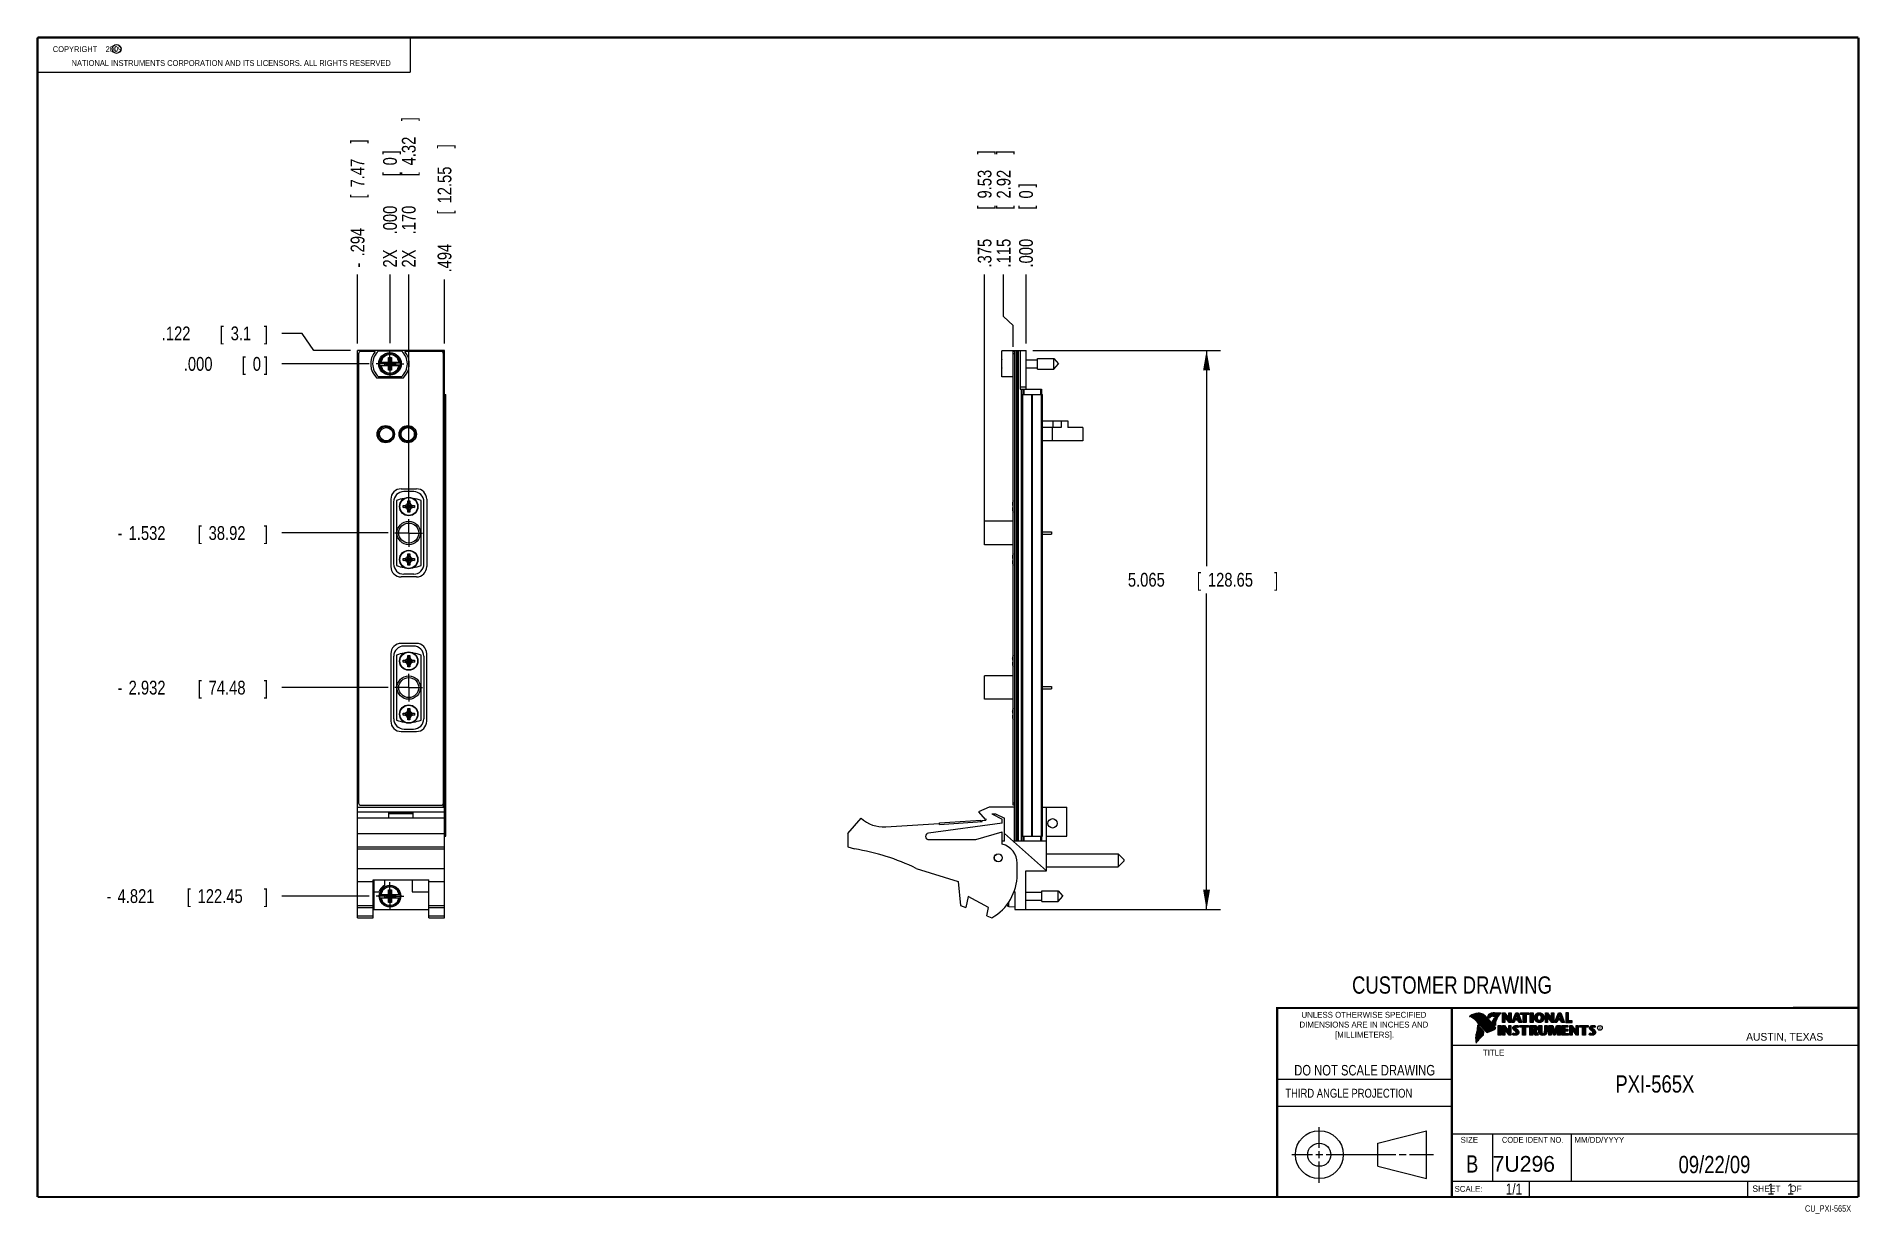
# Model space of a CAD drawing. Header units: inches. Extents: x 0.2 to 16.8, y 0.1 to 10.8.
import ezdxf
from ezdxf.enums import TextEntityAlignment as Align

# ---------------------------------------------------------------- set-up
doc = ezdxf.new("R2010")
doc.units = ezdxf.units.IN
doc.header["$LTSCALE"] = 0.935
doc.header["$MEASUREMENT"] = 0
doc.linetypes.add('CENTER', pattern=[0.6, 0.375, -0.075, 0.075, -0.075])
doc.layers.get('0').update_dxf_attribs({"linetype": 'CONTINUOUS'})
doc.layers.add('DEFAULT_1', color=7, linetype='CENTER')
doc.layers.add('DIMENSIONS', color=7, linetype='CONTINUOUS')
doc.styles.get("Standard").update_dxf_attribs({"font": 'txt', "width": 0.8})
doc.dimstyles.new('DIMSTYLE_1', dxfattribs={"dimtxt": 0.125, "dimasz": 0.18, "dimexe": 0.18, "dimexo": 0.0625, "dimgap": 0.09, "dimtad": 0, "dimtih": 1, "dimtoh": 1, "dimdec": 3, "dimzin": 4, "dimdsep": 46, "dimtxsty": 'STANDARD', "dimblk": '_FILLED', "dimblk1": '_FILLED', "dimblk2": '_FILLED', "dimcen": 0.09, "dimadec": 0, "dimazin": 0, "dimtp": 0.01, "dimtm": 0.01, "dimtfac": 1, "dimtdec": 3, "dimtofl": 0, "dimtmove": 0, "dimatfit": 3, "dimldrblk": '_FILLED', "dimfxl": 1, "dimtolj": 1, "dimtzin": 4, "dimarcsym": 0})
doc.dimstyles.new('DIMSTYLE_2', dxfattribs={"dimtxt": 0.125, "dimasz": 0.18, "dimexe": 0.18, "dimexo": 0.0625, "dimgap": 0.09, "dimtad": 0, "dimtih": 1, "dimtoh": 1, "dimdec": 3, "dimzin": 4, "dimdsep": 46, "dimtxsty": 'STANDARD', "dimblk": '_FILLED', "dimblk1": '_FILLED', "dimblk2": '_FILLED', "dimcen": 0.09, "dimadec": 0, "dimazin": 0, "dimtp": 0.01, "dimtm": 0.01, "dimtfac": 1, "dimtdec": 3, "dimtofl": 0, "dimtmove": 0, "dimatfit": 3, "dimldrblk": '_FILLED', "dimfxl": 1, "dimtolj": 1, "dimtzin": 4, "dimarcsym": 0})

msp = doc.modelspace()

# ---------------------------------------------------------------- texts
at = {"color": 2, "linetype": 'CONTINUOUS', "width": 0.8}
for s, height, p in [('c', 0.053, (0.946, 10.6363)), ('NATIONAL INSTRUMENTS CORPORATION AND ITS LICENSORS. ALL RIGHTS RESERVED', 0.053, (0.5583, 10.5016)), ('THIRD ANGLE PROJECTION', 0.08, (11.5564, 1.1584))]:
    msp.add_text(s, height=height, dxfattribs=at).set_placement(p)
at = {"color": 7, "linetype": 'CONTINUOUS', "width": 0.8}
for s, height, p in [('CUSTOMER DRAWING', 0.15625, (13.0668, 2.1001)), ('DO NOT SCALE DRAWING', 0.095, (12.2754, 1.3592)), ('B', 0.1562, (13.2497, 0.4798))]:
    msp.add_text(s, height=height, dxfattribs=at).set_placement(p, align=Align.CENTER)
at = {"color": 2, "linetype": 'CONTINUOUS'}
for s, p in [('DIMENSIONS ARE IN INCHES AND', (12.2688, 1.7933)), ('UNLESS OTHERWISE SPECIFIED', (12.2688, 1.8819)), ('[MILLIMETERS].', (12.2746, 1.7015))]:
    msp.add_text(s, height=0.053254, dxfattribs=at).set_placement(p, align=Align.CENTER)
for s, height, p in [('R', 0.0217, (14.3971, 1.7782)), ('AUSTIN, TEXAS', 0.069617, (15.7327, 1.6745)), ('TITLE', 0.05325, (13.3474, 1.5397)), ('SIZE', 0.05325, (13.1451, 0.7494)), ('MM/DD/YYYY', 0.05325, (14.1765, 0.7494)), ('SCALE:', 0.05325, (13.0904, 0.3053)), ('SHEET    OF', 0.057262, (15.7892, 0.3052))]:
    msp.add_text(s, height=height, dxfattribs=at).set_placement(p)
at = {"color": 2, "linetype": 'CONTINUOUS', "width": 0.95}
msp.add_text('CODE IDENT NO.', height=0.053254, dxfattribs=at).set_placement((13.7978, 0.7494), align=Align.CENTER)
at = {"color": 7, "linetype": 'CONTINUOUS'}
msp.add_text('7U296', height=0.14316, dxfattribs=at).set_placement((13.4363, 0.4866))
at = {"color": 7, "linetype": 'CONTINUOUS', "width": 0.8}
msp.add_text('1/1', height=0.1, dxfattribs=at).set_placement((13.7025, 0.2805), align=Align.RIGHT)
at = {"color": 2, "linetype": 'CONTINUOUS', "width": 0.8}
msp.add_text('CU_PXI-565X', height=0.057262, dxfattribs=at).set_placement((16.6837, 0.1254), align=Align.RIGHT)
at = {"color": 2, "linetype": 'CONTINUOUS', "insert": (0.3125, 10.6805), "char_height": 0.053, "width": 0.8904, "attachment_point": 1}
msp.add_mtext('    COPYRIGHT    2009', dxfattribs=at)
at = {"color": 7, "linetype": 'CONTINUOUS'}
for s, insert, char_height, width, attachment_point in [('PXI-565X\\P ', (14.9051, 1.3603), 0.15625, 1, 2), ('09/22/09 ', (15.4455, 0.6307), 0.15625, 1.125, 2), ('    1    1', (15.8075, 0.3805), 0.1, 0.8, 1)]:
    msp.add_mtext(s, dxfattribs=dict(at, insert=insert, char_height=char_height, width=width, attachment_point=attachment_point))

# ---------------------------------------------------------------- blocks, each defined once
blk = doc.blocks.new('*D0')
at = {"layer": 'DIMENSIONS', "color": 2, "linetype": 'CONTINUOUS'}
blk.add_line((3.426, 6.272), (2.462, 6.272), dxfattribs=at)
at = {"layer": 'DIMENSIONS', "color": 2, "linetype": 'CONTINUOUS', "width": 0.8}
for s, p in [('1.532', (1.075, 6.209)), ('[', (1.7, 6.209)), ('38.92', (1.8, 6.209)), (']', (2.3, 6.209)), ('-', (0.975, 6.209))]:
    blk.add_text(s, height=0.125, dxfattribs=at).set_placement(p)
blk = doc.blocks.new('_FILLED')
at = {"color": 0, "linetype": 'BYBLOCK'}
blk.add_solid([(0, 0), (-1, 0.174), (-1, -0.174)], dxfattribs=at)
blk = doc.blocks.new('*D1')
at = {"layer": 'DIMENSIONS', "color": 2, "linetype": 'CONTINUOUS'}
blk.add_line((3.426, 4.872), (2.462, 4.872), dxfattribs=at)
at = {"layer": 'DIMENSIONS', "color": 2, "linetype": 'CONTINUOUS', "width": 0.8}
for s, p in [('-', (0.975, 4.809)), ('2.932', (1.075, 4.809)), ('[', (1.7, 4.809)), ('74.48', (1.8, 4.809)), (']', (2.3, 4.809))]:
    blk.add_text(s, height=0.125, dxfattribs=at).set_placement(p)
blk = doc.blocks.new('*D2')
at = {"layer": 'DIMENSIONS', "color": 2, "linetype": 'CONTINUOUS'}
blk.add_line((3.256, 2.983), (2.462, 2.983), dxfattribs=at)
at = {"layer": 'DIMENSIONS', "color": 2, "linetype": 'CONTINUOUS', "width": 0.8}
for s, p in [('-', (0.875, 2.921)), ('4.821', (0.975, 2.921)), ('[', (1.6, 2.921)), ('122.45', (1.7, 2.921)), (']', (2.3, 2.921))]:
    blk.add_text(s, height=0.125, dxfattribs=at).set_placement(p)
blk = doc.blocks.new('*D3')
at = {"layer": 'DIMENSIONS', "color": 2, "linetype": 'CONTINUOUS'}
for p, q in [((2.647, 8.079), (2.462, 8.079)), ((2.754, 7.926), (2.647, 8.079)), ((3.087, 7.926), (2.754, 7.926))]:
    blk.add_line(p, q, dxfattribs=at)
at = {"layer": 'DIMENSIONS', "color": 2, "linetype": 'CONTINUOUS', "width": 0.8}
for s, p in [('.122', (1.375, 8.017)), ('[', (1.9, 8.017)), ('3.1', (2, 8.017)), (']', (2.3, 8.017))]:
    blk.add_text(s, height=0.125, dxfattribs=at).set_placement(p)
blk = doc.blocks.new('*D4')
at = {"layer": 'DIMENSIONS', "color": 2, "linetype": 'CONTINUOUS'}
blk.add_line((3.256, 7.804), (2.462, 7.804), dxfattribs=at)
at = {"layer": 'DIMENSIONS', "color": 2, "linetype": 'CONTINUOUS', "width": 0.8}
for s, p in [('.000', (1.575, 7.741)), ('[', (2.1, 7.741)), ('0', (2.2, 7.741)), (']', (2.3, 7.741))]:
    blk.add_text(s, height=0.125, dxfattribs=at).set_placement(p)
blk = doc.blocks.new('*D5')
at = {"layer": 'DIMENSIONS', "color": 2, "linetype": 'CONTINUOUS'}
for p, q in [((9.004, 8.232), (9.004, 8.613)), ((9.092, 8.152), (9.004, 8.232)), ((9.092, 7.958), (9.092, 8.152))]:
    blk.add_line(p, q, dxfattribs=at)
at = {"layer": 'DIMENSIONS', "color": 2, "linetype": 'CONTINUOUS', "width": 0.8}
for s, p in [(']', (9.067, 9.701)), ('2.92', (9.067, 9.301)), ('[', (9.067, 9.201)), ('.115', (9.067, 8.676))]:
    blk.add_text(s, height=0.125, rotation=90, dxfattribs=at).set_placement(p)
blk = doc.blocks.new('*D6')
at = {"layer": 'DIMENSIONS', "color": 2, "linetype": 'CONTINUOUS'}
blk.add_line((8.832, 6.334), (8.832, 8.613), dxfattribs=at)
at = {"layer": 'DIMENSIONS', "color": 2, "linetype": 'CONTINUOUS', "width": 0.8}
for s, p in [(']', (8.894, 9.701)), ('9.53', (8.894, 9.301)), ('[', (8.894, 9.201)), ('.375', (8.894, 8.676))]:
    blk.add_text(s, height=0.125, rotation=90, dxfattribs=at).set_placement(p)
blk = doc.blocks.new('*D7')
at = {"layer": 'DIMENSIONS', "color": 2, "linetype": 'CONTINUOUS'}
blk.add_line((9.207, 7.988), (9.207, 8.613), dxfattribs=at)
at = {"layer": 'DIMENSIONS', "color": 2, "linetype": 'CONTINUOUS', "width": 0.8}
for s, p in [(']', (9.269, 9.401)), ('0', (9.269, 9.301)), ('[', (9.269, 9.201)), ('.000', (9.269, 8.676))]:
    blk.add_text(s, height=0.125, rotation=90, dxfattribs=at).set_placement(p)
blk = doc.blocks.new('*D8')
at = {"layer": 'DIMENSIONS', "color": 2, "linetype": 'CONTINUOUS'}
blk.add_line((3.614, 6.459), (3.614, 8.613), dxfattribs=at)
at = {"layer": 'DIMENSIONS', "color": 2, "linetype": 'CONTINUOUS', "width": 0.8}
for s, p in [(']', (3.676, 10.001)), ('4.32', (3.676, 9.601)), ('[', (3.676, 9.501)), ('.170', (3.676, 8.976)), ('2X ', (3.676, 8.676))]:
    blk.add_text(s, height=0.125, rotation=90, dxfattribs=at).set_placement(p)
blk = doc.blocks.new('*D9')
at = {"layer": 'DIMENSIONS', "color": 2, "linetype": 'CONTINUOUS'}
blk.add_line((3.15, 7.988), (3.15, 8.613), dxfattribs=at)
at = {"layer": 'DIMENSIONS', "color": 2, "linetype": 'CONTINUOUS', "width": 0.8}
for s, p in [(']', (3.212, 9.801)), ('7.47', (3.212, 9.401)), ('[', (3.212, 9.301)), ('.294', (3.212, 8.776)), ('-', (3.212, 8.676))]:
    blk.add_text(s, height=0.125, rotation=90, dxfattribs=at).set_placement(p)
blk = doc.blocks.new('*D10')
at = {"layer": 'DIMENSIONS', "color": 2, "linetype": 'CONTINUOUS'}
blk.add_line((3.938, 7.988), (3.938, 8.569), dxfattribs=at)
at = {"layer": 'DIMENSIONS', "color": 2, "linetype": 'CONTINUOUS', "width": 0.8}
for s, p in [(']', (4, 9.756)), ('12.55', (4, 9.256)), ('[', (4, 9.156)), ('.494', (4, 8.631))]:
    blk.add_text(s, height=0.125, rotation=90, dxfattribs=at).set_placement(p)
blk = doc.blocks.new('*D11')
at = {"layer": 'DIMENSIONS', "color": 2, "linetype": 'CONTINUOUS'}
blk.add_line((3.444, 7.992), (3.444, 8.613), dxfattribs=at)
at = {"layer": 'DIMENSIONS', "color": 2, "linetype": 'CONTINUOUS', "width": 0.8}
for s, p in [(']', (3.506, 9.701)), ('0', (3.506, 9.601)), ('[', (3.506, 9.501)), ('.000', (3.506, 8.976)), ('2X ', (3.506, 8.676))]:
    blk.add_text(s, height=0.125, rotation=90, dxfattribs=at).set_placement(p)
blk = doc.blocks.new('*D12')
at = {"layer": 'DIMENSIONS', "color": 2, "linetype": 'CONTINUOUS'}
for p, q in [((9.269, 7.926), (10.968, 7.926)), ((10.843, 7.926), (10.843, 5.973)), ((10.843, 2.861), (10.843, 5.723)), ((9.169, 2.861), (10.968, 2.861))]:
    blk.add_line(p, q, dxfattribs=at)
at = {"layer": 'DIMENSIONS', "color": 2, "linetype": 'CONTINUOUS', "xscale": 0.18, "yscale": 0.18, "zscale": 0.18}
for p, rotation in [((10.843, 7.926), 90), ((10.843, 2.861), 270)]:
    blk.add_blockref('_FILLED', p, dxfattribs=dict(at, rotation=rotation))
at = {"layer": 'DIMENSIONS', "color": 2, "linetype": 'CONTINUOUS', "width": 0.8}
for s, p in [('5.065', (10.13, 5.786)), ('[', (10.755, 5.786)), ('128.65', (10.855, 5.786)), (']', (11.455, 5.786))]:
    blk.add_text(s, height=0.125, dxfattribs=at).set_placement(p)

# ---------------------------------------------------------------- dimensions: what is measured, and where the dimension line sits
at = {"layer": 'DIMENSIONS', "color": 2, "linetype": 'CONTINUOUS'}
for feature_location, offset, dtype, origin, text, picture, middle in [((3.6136, 6.4594), (0, 2.1541), 1, (3.4436, 7.9291), '2X <>', '*D8', (3.6136, 9.3885)), ((3.1496, 7.9885), (0, 0.625), 1, (3.4436, 7.9291), '-<>', '*D9', (3.1496, 9.2885)), ((3.443600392, 7.991580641), (0, 0.6219), 1, (3.443600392, 7.929080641), '2X <>', '*D11', (3.443600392, 9.238480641)), ((3.256, 2.9831), (-0.7939, 0), 0, (3.3185, 7.804), '-<>', '*D2', (1.6371, 2.9831)), ((3.426, 6.2718), (-0.9639, 0), 0, (3.3185, 7.804), '-<>', '*D0', (1.6871, 6.2718)), ((3.4261, 4.8718), (-0.964, 0), 0, (3.3185, 7.804), '-<>', '*D1', (1.6871, 4.8718))]:
    dim = msp.add_ordinate_dim(feature_location=feature_location, offset=offset, dtype=dtype, origin=origin, text=text, dimstyle='DIMSTYLE_1', dxfattribs=at)
    dim.commit()
    dim.dimension.update_dxf_attribs({"geometry": picture, "text_midpoint": middle})
for feature_location, offset, dtype, origin, picture, middle in [((3.9376, 7.9885), (0, 0.5803), 1, (3.4436, 7.9291), '*D10', (3.9376, 9.2438)), ((8.832, 6.3343), (0, 2.2792), 1, (9.207, 7.926), '*D6', (8.832, 9.2385)), ((9.0919908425, 7.958480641), (-0.0876597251, 0.655), 0, (9.2069908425, 7.925980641), '*D5', (9.0043311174, 9.238480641)), ((9.2069908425, 7.988480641), (0, 0.625), 1, (9.2069908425, 7.925980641), '*D7', (9.2069908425, 9.088480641)), ((3.0871, 7.926), (-0.625, 0.1534), 0, (3.3185, 7.804), '*D3', (1.8871, 8.0794)), ((3.256000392, 7.803980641), (-0.7939, 0), 0, (3.318500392, 7.803980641), '*D4', (1.987100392, 7.803980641))]:
    dim = msp.add_ordinate_dim(feature_location=feature_location, offset=offset, dtype=dtype, origin=origin, dimstyle='DIMSTYLE_1', dxfattribs=at)
    dim.commit()
    dim.dimension.update_dxf_attribs({"geometry": picture, "text_midpoint": middle})
dim = msp.add_linear_dim(base=(10.843, 7.926), p1=(9.1695, 2.8611), p2=(9.2695, 7.926), angle=90, dimstyle='DIMSTYLE_2', dxfattribs=at)
dim.commit()
dim.dimension.update_dxf_attribs({"geometry": '*D12', "text_midpoint": (10.843, 5.8482), "dimtype": 160})

# ---------------------------------------------------------------- linework, layer by layer
at = {"color": 2, "linetype": 'CONTINUOUS'}
for p, q in [((0.25, 10.7586), (3.625, 10.7586)), ((0.25, 10.7586), (0.25, 10.4456)), ((3.625, 10.7586), (3.625, 10.4456)), ((0.25, 10.4456), (3.625, 10.4456)), ((13.0652, 1.9695), (16.745, 1.9695)), ((13.0652, 1.9695), (13.0652, 0.2605)), ((13.2311, 1.8934), (13.2311, 1.8949)), ((13.2347, 1.8921), (13.2347, 1.8972)), ((13.2382, 1.8907), (13.2382, 1.8994)), ((13.2418, 1.8892), (13.2418, 1.9015)), ((13.2453, 1.8876), (13.2453, 1.9035)), ((13.2489, 1.8858), (13.2489, 1.9054)), ((13.2524, 1.8839), (13.2524, 1.9069)), ((13.256, 1.8818), (13.256, 1.9084)), ((13.2596, 1.8796), (13.2596, 1.9098)), ((13.2631, 1.8772), (13.2631, 1.9111)), ((13.2667, 1.8747), (13.2667, 1.9124)), ((13.2702, 1.872), (13.2702, 1.9135)), ((13.2738, 1.869), (13.2738, 1.9146)), ((13.2773, 1.8658), (13.2773, 1.9155)), ((13.2809, 1.8624), (13.2809, 1.9164)), ((13.2844, 1.8587), (13.2844, 1.9173)), ((13.288, 1.8549), (13.288, 1.9181)), ((13.2915, 1.851), (13.2915, 1.9188)), ((13.2951, 1.8471), (13.2951, 1.9194)), ((13.2987, 1.8431), (13.2987, 1.9198)), ((13.3022, 1.8391), (13.3022, 1.92)), ((13.3058, 1.8351), (13.3058, 1.9201)), ((13.3093, 1.8311), (13.3093, 1.9201)), ((13.3129, 1.827), (13.3129, 1.9199)), ((13.3164, 1.8229), (13.3164, 1.9196)), ((13.32, 1.8188), (13.32, 1.9192)), ((13.3235, 1.8146), (13.3235, 1.9186)), ((13.3271, 1.8104), (13.3271, 1.9179)), ((13.3306, 1.8062), (13.3306, 1.9172)), ((13.3342, 1.802), (13.3342, 1.9163)), ((13.3378, 1.7978), (13.3378, 1.9151)), ((13.3413, 1.7937), (13.3413, 1.9138)), ((13.3449, 1.7897), (13.3449, 1.9122)), ((13.3484, 1.7856), (13.3484, 1.9103)), ((13.352, 1.7817), (13.352, 1.9081)), ((13.3555, 1.7778), (13.3555, 1.9055)), ((13.3591, 1.7739), (13.3591, 1.9026)), ((13.3626, 1.7701), (13.3626, 1.8991)), ((13.3662, 1.7663), (13.3662, 1.8952)), ((13.3697, 1.7625), (13.3697, 1.8915)), ((13.3733, 1.7588), (13.3733, 1.8878)), ((13.3769, 1.7556), (13.3769, 1.8841)), ((13.3804, 1.7529), (13.3804, 1.8803)), ((13.384, 1.7512), (13.384, 1.8766)), ((13.3875, 1.7509), (13.3875, 1.8728)), ((13.4022, 1.878), (13.3901, 1.8922)), ((13.3911, 1.7518), (13.3911, 1.8691)), ((13.4029, 1.881), (13.3927, 1.893)), ((13.3946, 1.8908), (13.3946, 1.8999)), ((13.3946, 1.7533), (13.3946, 1.8653)), ((13.3982, 1.8866), (13.3982, 1.9062)), ((13.3982, 1.7548), (13.3982, 1.8615)), ((13.4017, 1.8824), (13.4017, 1.9101)), ((13.4017, 1.7563), (13.4017, 1.8574)), ((13.4053, 1.8823), (13.4053, 1.9129)), ((13.4053, 1.7578), (13.4053, 1.8531)), ((13.4088, 1.8844), (13.4088, 1.915)), ((13.4088, 1.7593), (13.4088, 1.8488)), ((13.4124, 1.887), (13.4124, 1.9167)), ((13.4124, 1.7609), (13.4124, 1.8445)), ((13.4159, 1.89), (13.4159, 1.9182)), ((13.4159, 1.7625), (13.4159, 1.8402)), ((13.4195, 1.8937), (13.4195, 1.9193)), ((13.4195, 1.7641), (13.4195, 1.8359)), ((13.4231, 1.8964), (13.4231, 1.9203)), ((13.4231, 1.7657), (13.4231, 1.8316)), ((13.4266, 1.8982), (13.4266, 1.9209)), ((13.4266, 1.7674), (13.4266, 1.8273)), ((13.4302, 1.8995), (13.4302, 1.9214)), ((13.4302, 1.7691), (13.4302, 1.823)), ((13.4414, 1.8328), (13.4319, 1.8437)), ((13.4337, 1.8997), (13.4337, 1.922)), ((13.4337, 1.7708), (13.4337, 1.8187)), ((13.4433, 1.8344), (13.4349, 1.844)), ((13.4373, 1.8991), (13.4373, 1.9224)), ((13.4373, 1.8413), (13.4373, 1.8491)), ((13.4408, 1.898), (13.4408, 1.9228)), ((13.4408, 1.8372), (13.4408, 1.8572)), ((13.4444, 1.8972), (13.4444, 1.9231)), ((13.4444, 1.8331), (13.4444, 1.8665)), ((13.4479, 1.8969), (13.4479, 1.9234)), ((13.4479, 1.8288), (13.4479, 1.873)), ((13.4515, 1.8966), (13.4515, 1.9236)), ((13.4515, 1.8247), (13.4515, 1.8764)), ((13.4529, 1.9261), (13.5132, 1.9271)), ((13.453, 1.9236), (13.5067, 1.9245)), ((13.455, 1.8965), (13.455, 1.9237)), ((13.455, 1.8207), (13.455, 1.878)), ((13.4586, 1.8964), (13.4586, 1.9237)), ((13.4586, 1.8303), (13.4586, 1.879)), ((13.4622, 1.8957), (13.4622, 1.9238)), ((13.4622, 1.8535), (13.4622, 1.8795)), ((13.4657, 1.8935), (13.4657, 1.9238)), ((13.4657, 1.8636), (13.4657, 1.8798)), ((13.4693, 1.872), (13.4693, 1.9239)), ((13.4728, 1.8794), (13.4728, 1.9239)), ((13.4764, 1.8859), (13.4764, 1.924)), ((13.4799, 1.8919), (13.4799, 1.924)), ((13.4835, 1.8973), (13.4835, 1.9241)), ((13.487, 1.9023), (13.487, 1.9242)), ((13.4906, 1.9069), (13.4906, 1.9242)), ((13.4941, 1.9112), (13.4941, 1.9243)), ((13.4977, 1.9153), (13.4977, 1.9243)), ((13.5013, 1.9191), (13.5013, 1.9244)), ((13.5261, 1.9263), (13.5451, 1.9263)), ((13.5261, 1.839), (13.5261, 1.9263)), ((13.5466, 1.839), (13.5261, 1.839)), ((13.5286, 1.9237), (13.5439, 1.9237)), ((13.5286, 1.8415), (13.5286, 1.9237)), ((13.5441, 1.8415), (13.5286, 1.8415)), ((13.5332, 1.8415), (13.5332, 1.9237)), ((13.5367, 1.8415), (13.5367, 1.9237)), ((13.5402, 1.8415), (13.5402, 1.9237)), ((13.5441, 1.8976), (13.5437, 1.9237)), ((13.5439, 1.9237), (13.5854, 1.869)), ((13.5873, 1.8415), (13.5441, 1.8976)), ((13.5441, 1.8976), (13.5441, 1.8415)), ((13.5451, 1.9263), (13.5829, 1.8765)), ((13.586, 1.839), (13.5466, 1.8902)), ((13.5466, 1.8902), (13.5466, 1.839)), ((13.5471, 1.8936), (13.5471, 1.9194)), ((13.5506, 1.8891), (13.5506, 1.9149)), ((13.5541, 1.8846), (13.5541, 1.9103)), ((13.5576, 1.8801), (13.5576, 1.9057)), ((13.561, 1.8756), (13.561, 1.9011)), ((13.5645, 1.8711), (13.5645, 1.8965)), ((13.568, 1.8665), (13.568, 1.8919)), ((13.5715, 1.862), (13.5715, 1.8874)), ((13.575, 1.8575), (13.575, 1.8828)), ((13.5784, 1.853), (13.5784, 1.8782)), ((13.5819, 1.8485), (13.5819, 1.8736)), ((13.5829, 1.9263), (13.6036, 1.9263)), ((13.5829, 1.8765), (13.5829, 1.9263)), ((13.5854, 1.9237), (13.6011, 1.9237)), ((13.5854, 1.869), (13.5854, 1.9237)), ((13.5854, 1.844), (13.5854, 1.869)), ((13.6036, 1.839), (13.586, 1.839)), ((13.6011, 1.8415), (13.5873, 1.8415)), ((13.5889, 1.8415), (13.5889, 1.9237)), ((13.5923, 1.8415), (13.5923, 1.9237)), ((13.5958, 1.8415), (13.5958, 1.9237)), ((13.5993, 1.8415), (13.5993, 1.9237)), ((13.6011, 1.9237), (13.6011, 1.8415)), ((13.6036, 1.9263), (13.6036, 1.839)), ((13.6088, 1.839), (13.6444, 1.9262)), ((13.6294, 1.839), (13.6088, 1.839)), ((13.6125, 1.8415), (13.6461, 1.9237)), ((13.6277, 1.8415), (13.6125, 1.8415)), ((13.6167, 1.8415), (13.6167, 1.8516)), ((13.6201, 1.8415), (13.6201, 1.8601)), ((13.6236, 1.8415), (13.6236, 1.8686)), ((13.6271, 1.8415), (13.6271, 1.8771)), ((13.6361, 1.8623), (13.6277, 1.8415)), ((13.6378, 1.8598), (13.6294, 1.839)), ((13.6306, 1.8486), (13.6306, 1.8857)), ((13.634, 1.8573), (13.634, 1.8942)), ((13.6665, 1.8623), (13.6361, 1.8623)), ((13.6375, 1.8623), (13.6375, 1.9027)), ((13.6647, 1.8598), (13.6378, 1.8598)), ((13.6388, 1.8711), (13.65, 1.9073)), ((13.6639, 1.8711), (13.6388, 1.8711)), ((13.641, 1.8781), (13.641, 1.9112)), ((13.641, 1.8623), (13.641, 1.8711)), ((13.6423, 1.8736), (13.6519, 1.9048)), ((13.6606, 1.8736), (13.6423, 1.8736)), ((13.6444, 1.9262), (13.6664, 1.9262)), ((13.6445, 1.8893), (13.6445, 1.9197)), ((13.6445, 1.8623), (13.6445, 1.8711)), ((13.6461, 1.9237), (13.6647, 1.9237)), ((13.6479, 1.9006), (13.6479, 1.9237)), ((13.6479, 1.8623), (13.6479, 1.8711)), ((13.65, 1.9073), (13.6541, 1.9073)), ((13.6514, 1.9073), (13.6514, 1.9237)), ((13.6514, 1.8623), (13.6514, 1.8711)), ((13.6519, 1.9048), (13.6521, 1.9048)), ((13.6521, 1.9048), (13.6606, 1.8736)), ((13.6541, 1.9073), (13.6639, 1.8711)), ((13.6549, 1.9043), (13.6549, 1.9237)), ((13.6549, 1.8623), (13.6549, 1.8711)), ((13.6584, 1.8915), (13.6584, 1.9237)), ((13.6584, 1.8623), (13.6584, 1.8711)), ((13.6618, 1.8787), (13.6618, 1.9237)), ((13.6618, 1.8623), (13.6618, 1.8711)), ((13.6647, 1.9237), (13.6959, 1.8415)), ((13.6717, 1.839), (13.6647, 1.8598)), ((13.6653, 1.8623), (13.6653, 1.922)), ((13.6664, 1.9262), (13.6995, 1.839)), ((13.6735, 1.8415), (13.6665, 1.8623)), ((13.6688, 1.8555), (13.6688, 1.9128)), ((13.6995, 1.839), (13.6717, 1.839)), ((13.6723, 1.8452), (13.6723, 1.9037)), ((13.6959, 1.8415), (13.6735, 1.8415)), ((13.6757, 1.8415), (13.6757, 1.8945)), ((13.6792, 1.8415), (13.6792, 1.8854)), ((13.6827, 1.8415), (13.6827, 1.8762)), ((13.6862, 1.8415), (13.6862, 1.8671)), ((13.6866, 1.9262), (13.7634, 1.9262)), ((13.6866, 1.9099), (13.6866, 1.9262)), ((13.7118, 1.9099), (13.6866, 1.9099)), ((13.6891, 1.9237), (13.7609, 1.9237)), ((13.6891, 1.9125), (13.6891, 1.9237)), ((13.7143, 1.9125), (13.6891, 1.9125)), ((13.6896, 1.8415), (13.6896, 1.8579)), ((13.6931, 1.9125), (13.6931, 1.9237)), ((13.6931, 1.8415), (13.6931, 1.8488)), ((13.6966, 1.9125), (13.6966, 1.9237)), ((13.7001, 1.9125), (13.7001, 1.9237)), ((13.7035, 1.9125), (13.7035, 1.9237)), ((13.707, 1.9125), (13.707, 1.9237)), ((13.7105, 1.9125), (13.7105, 1.9237)), ((13.7118, 1.839), (13.7118, 1.9099)), ((13.7382, 1.839), (13.7118, 1.839)), ((13.7143, 1.9125), (13.714, 1.9237)), ((13.7143, 1.8415), (13.7143, 1.9125)), ((13.7357, 1.8415), (13.7143, 1.8415)), ((13.7174, 1.8415), (13.7174, 1.9237)), ((13.7209, 1.8415), (13.7209, 1.9237)), ((13.7244, 1.8415), (13.7244, 1.9237)), ((13.7279, 1.8415), (13.7279, 1.9237)), ((13.7313, 1.8415), (13.7313, 1.9237)), ((13.7357, 1.9125), (13.7348, 1.9237)), ((13.7609, 1.9125), (13.7357, 1.9125)), ((13.7357, 1.9125), (13.7357, 1.8415)), ((13.7634, 1.9099), (13.7382, 1.9099)), ((13.7382, 1.9099), (13.7382, 1.839)), ((13.7383, 1.9125), (13.7383, 1.9237)), ((13.7418, 1.9125), (13.7418, 1.9237)), ((13.7452, 1.9125), (13.7452, 1.9237)), ((13.7487, 1.9125), (13.7487, 1.9237)), ((13.7522, 1.9125), (13.7522, 1.9237)), ((13.7557, 1.9125), (13.7557, 1.9237)), ((13.7591, 1.9125), (13.7591, 1.9237)), ((13.7609, 1.9237), (13.7609, 1.9125)), ((13.7634, 1.9262), (13.7634, 1.9099)), ((13.7768, 1.9262), (13.8031, 1.9262)), ((13.7768, 1.839), (13.7768, 1.9262)), ((13.8031, 1.839), (13.7768, 1.839)), ((13.7794, 1.9237), (13.8006, 1.9237)), ((13.7794, 1.8415), (13.7794, 1.9237)), ((13.8006, 1.8415), (13.7794, 1.8415)), ((13.7835, 1.8415), (13.7835, 1.9237)), ((13.787, 1.8415), (13.787, 1.9237)), ((13.7904, 1.8415), (13.7904, 1.9237)), ((13.7939, 1.8415), (13.7939, 1.9237)), ((13.7974, 1.8415), (13.7974, 1.9237)), ((13.8006, 1.9237), (13.8006, 1.8415)), ((13.8031, 1.9262), (13.8031, 1.839)), ((13.8154, 1.8853), (13.8155, 1.8871)), ((13.8154, 1.8834), (13.8154, 1.8853)), ((13.8154, 1.8816), (13.8154, 1.8834)), ((13.8155, 1.8797), (13.8154, 1.8816)), ((13.8155, 1.8871), (13.8157, 1.8889)), ((13.8157, 1.8779), (13.8155, 1.8797)), ((13.8157, 1.8889), (13.8159, 1.8907)), ((13.8159, 1.876), (13.8157, 1.8779)), ((13.8159, 1.8907), (13.8161, 1.8924)), ((13.8162, 1.8742), (13.8159, 1.876)), ((13.8161, 1.8924), (13.8165, 1.8941)), ((13.8166, 1.8724), (13.8162, 1.8742)), ((13.8165, 1.8941), (13.8169, 1.8958)), ((13.817, 1.8706), (13.8166, 1.8724)), ((13.8169, 1.8958), (13.8174, 1.8975)), ((13.8174, 1.8689), (13.817, 1.8706)), ((13.8174, 1.8975), (13.8179, 1.8991)), ((13.8179, 1.8672), (13.8174, 1.8689)), ((13.8179, 1.8991), (13.8185, 1.9006)), ((13.8179, 1.8852), (13.818, 1.8869)), ((13.8179, 1.8834), (13.8179, 1.8852)), ((13.818, 1.8817), (13.8179, 1.8834)), ((13.8185, 1.8655), (13.8179, 1.8672)), ((13.818, 1.8869), (13.8182, 1.8886)), ((13.8181, 1.8799), (13.818, 1.8817)), ((13.8182, 1.8781), (13.8181, 1.8799)), ((13.8182, 1.8886), (13.8184, 1.8903)), ((13.8184, 1.8764), (13.8182, 1.8781)), ((13.8184, 1.8903), (13.8186, 1.892)), ((13.8187, 1.8746), (13.8184, 1.8764)), ((13.8185, 1.9006), (13.8191, 1.9021)), ((13.8191, 1.8639), (13.8185, 1.8655)), ((13.8186, 1.892), (13.819, 1.8936)), ((13.8191, 1.8729), (13.8187, 1.8746)), ((13.819, 1.8936), (13.8193, 1.8952)), ((13.8191, 1.9021), (13.8198, 1.9036)), ((13.8194, 1.8712), (13.8191, 1.8729)), ((13.8198, 1.8623), (13.8191, 1.8639)), ((13.8193, 1.8952), (13.8198, 1.8967)), ((13.8199, 1.8696), (13.8194, 1.8712)), ((13.8198, 1.9036), (13.8206, 1.9051)), ((13.8198, 1.8967), (13.8203, 1.8982)), ((13.8205, 1.8607), (13.8198, 1.8623)), ((13.8204, 1.8679), (13.8199, 1.8696)), ((13.8203, 1.8982), (13.8208, 1.8997)), ((13.8209, 1.8664), (13.8204, 1.8679)), ((13.8213, 1.8592), (13.8205, 1.8607)), ((13.8206, 1.9051), (13.8214, 1.9065)), ((13.8208, 1.8997), (13.8214, 1.9011)), ((13.8209, 1.8664), (13.8208, 1.8997)), ((13.8215, 1.8648), (13.8209, 1.8664)), ((13.8221, 1.8578), (13.8213, 1.8592)), ((13.8214, 1.9065), (13.8223, 1.9079)), ((13.8214, 1.9011), (13.8221, 1.9025)), ((13.8221, 1.8633), (13.8215, 1.8648)), ((13.8221, 1.9025), (13.8228, 1.9038)), ((13.8228, 1.8619), (13.8221, 1.8633)), ((13.823, 1.8563), (13.8221, 1.8578)), ((13.8223, 1.9079), (13.8232, 1.9092)), ((13.8228, 1.9038), (13.8236, 1.9052)), ((13.8235, 1.8604), (13.8228, 1.8619)), ((13.8239, 1.855), (13.823, 1.8563)), ((13.8232, 1.9092), (13.8243, 1.9106)), ((13.8243, 1.8591), (13.8235, 1.8604)), ((13.8236, 1.9052), (13.8244, 1.9065)), ((13.8249, 1.8536), (13.8239, 1.855)), ((13.8243, 1.9106), (13.8253, 1.9119)), ((13.8243, 1.8591), (13.8244, 1.9065)), ((13.8251, 1.8577), (13.8243, 1.8591)), ((13.8244, 1.9065), (13.8253, 1.9077)), ((13.826, 1.8523), (13.8249, 1.8536)), ((13.826, 1.8564), (13.8251, 1.8577)), ((13.8253, 1.9119), (13.8265, 1.9132)), ((13.8253, 1.9077), (13.8262, 1.909)), ((13.8269, 1.8552), (13.826, 1.8564)), ((13.8271, 1.8511), (13.826, 1.8523)), ((13.8262, 1.909), (13.8273, 1.9102)), ((13.8265, 1.9132), (13.8276, 1.9144)), ((13.8279, 1.854), (13.8269, 1.8552)), ((13.8282, 1.8499), (13.8271, 1.8511)), ((13.8273, 1.9102), (13.8283, 1.9114)), ((13.8276, 1.9144), (13.8288, 1.9156)), ((13.8279, 1.854), (13.8283, 1.9114)), ((13.8289, 1.8528), (13.8279, 1.854)), ((13.8294, 1.8487), (13.8282, 1.8499)), ((13.8283, 1.9114), (13.8294, 1.9126)), ((13.8288, 1.9156), (13.8301, 1.9167)), ((13.83, 1.8517), (13.8289, 1.8528)), ((13.8294, 1.9126), (13.8306, 1.9137)), ((13.8306, 1.8476), (13.8294, 1.8487)), ((13.8311, 1.8506), (13.83, 1.8517)), ((13.8301, 1.9167), (13.8314, 1.9178)), ((13.8306, 1.9137), (13.8318, 1.9148)), ((13.8319, 1.8466), (13.8306, 1.8476)), ((13.8311, 1.8506), (13.8318, 1.9148)), ((13.8323, 1.8496), (13.8311, 1.8506)), ((13.8314, 1.9178), (13.8327, 1.9188)), ((13.8318, 1.9148), (13.833, 1.9158)), ((13.8332, 1.8456), (13.8319, 1.8466)), ((13.8335, 1.8486), (13.8323, 1.8496)), ((13.8327, 1.9188), (13.834, 1.9198)), ((13.833, 1.9158), (13.8342, 1.9168)), ((13.8346, 1.8447), (13.8332, 1.8456)), ((13.8347, 1.8477), (13.8335, 1.8486)), ((13.834, 1.9198), (13.8354, 1.9207)), ((13.8342, 1.9168), (13.8355, 1.9177)), ((13.836, 1.8438), (13.8346, 1.8447)), ((13.8347, 1.8477), (13.8355, 1.9177)), ((13.836, 1.8468), (13.8347, 1.8477)), ((13.8354, 1.9207), (13.8368, 1.9215)), ((13.8355, 1.9177), (13.8368, 1.9185)), ((13.8373, 1.846), (13.836, 1.8468)), ((13.8374, 1.843), (13.836, 1.8438)), ((13.8368, 1.9215), (13.8382, 1.9223)), ((13.8368, 1.9185), (13.8381, 1.9193)), ((13.8386, 1.8452), (13.8373, 1.846)), ((13.839, 1.8423), (13.8374, 1.843)), ((13.8381, 1.9193), (13.8394, 1.92)), ((13.8386, 1.8452), (13.8381, 1.9193)), ((13.8382, 1.9223), (13.8397, 1.923)), ((13.84, 1.8445), (13.8386, 1.8452)), ((13.8405, 1.8416), (13.839, 1.8423)), ((13.8394, 1.92), (13.8408, 1.9207)), ((13.8397, 1.923), (13.8412, 1.9237)), ((13.8397, 1.8857), (13.8398, 1.8868)), ((13.8397, 1.8845), (13.8397, 1.8857)), ((13.8397, 1.8833), (13.8397, 1.8845)), ((13.8397, 1.8821), (13.8397, 1.8833)), ((13.8397, 1.8809), (13.8397, 1.8821)), ((13.8398, 1.8796), (13.8397, 1.8809)), ((13.8398, 1.8868), (13.8399, 1.888)), ((13.8399, 1.8784), (13.8398, 1.8796)), ((13.8399, 1.888), (13.84, 1.8891)), ((13.84, 1.8773), (13.8399, 1.8784)), ((13.84, 1.8891), (13.8401, 1.8902)), ((13.8401, 1.8761), (13.84, 1.8773)), ((13.8415, 1.8439), (13.84, 1.8445)), ((13.8401, 1.8902), (13.8402, 1.8913)), ((13.8402, 1.8749), (13.8401, 1.8761)), ((13.8402, 1.8913), (13.8403, 1.8924)), ((13.8404, 1.8738), (13.8402, 1.8749)), ((13.8403, 1.8924), (13.8405, 1.8934)), ((13.8405, 1.8727), (13.8404, 1.8738)), ((13.8405, 1.8934), (13.8407, 1.8944)), ((13.8407, 1.8716), (13.8405, 1.8727)), ((13.8421, 1.8409), (13.8405, 1.8416)), ((13.8407, 1.8944), (13.8409, 1.8954)), ((13.841, 1.8706), (13.8407, 1.8716)), ((13.8408, 1.9207), (13.8422, 1.9213)), ((13.8409, 1.8954), (13.8411, 1.8963)), ((13.8412, 1.8696), (13.841, 1.8706)), ((13.8411, 1.8963), (13.8414, 1.8972)), ((13.8412, 1.9237), (13.8427, 1.9243)), ((13.8414, 1.8686), (13.8412, 1.8696)), ((13.8414, 1.8972), (13.8416, 1.8981)), ((13.8417, 1.8677), (13.8414, 1.8686)), ((13.8415, 1.8439), (13.8417, 1.8678)), ((13.843, 1.8433), (13.8415, 1.8439)), ((13.8416, 1.8981), (13.8419, 1.899)), ((13.842, 1.8667), (13.8417, 1.8677)), ((13.8419, 1.899), (13.8422, 1.8999)), ((13.842, 1.8991), (13.8422, 1.9213)), ((13.8423, 1.8658), (13.842, 1.8667)), ((13.8438, 1.8404), (13.8421, 1.8409)), ((13.8422, 1.9213), (13.8436, 1.9219)), ((13.8422, 1.8999), (13.8426, 1.9007)), ((13.8422, 1.8844), (13.8423, 1.8856)), ((13.8422, 1.8833), (13.8422, 1.8844)), ((13.8422, 1.8821), (13.8422, 1.8833)), ((13.8423, 1.8809), (13.8422, 1.8821)), ((13.8423, 1.8867), (13.8424, 1.8878)), ((13.8423, 1.8856), (13.8423, 1.8867)), ((13.8423, 1.8798), (13.8423, 1.8809)), ((13.8424, 1.8786), (13.8423, 1.8798)), ((13.8427, 1.865), (13.8423, 1.8658)), ((13.8424, 1.8878), (13.8425, 1.8889)), ((13.8425, 1.8775), (13.8424, 1.8786)), ((13.8425, 1.8889), (13.8426, 1.89)), ((13.8426, 1.8764), (13.8425, 1.8775)), ((13.8426, 1.9007), (13.843, 1.9016)), ((13.8426, 1.89), (13.8427, 1.891)), ((13.8427, 1.8753), (13.8426, 1.8764)), ((13.8427, 1.9243), (13.8443, 1.9248)), ((13.8427, 1.891), (13.8428, 1.892)), ((13.8429, 1.8742), (13.8427, 1.8753)), ((13.8431, 1.8641), (13.8427, 1.865)), ((13.8428, 1.892), (13.843, 1.893)), ((13.843, 1.8731), (13.8429, 1.8742)), ((13.843, 1.9016), (13.8434, 1.9024)), ((13.843, 1.893), (13.8432, 1.8939)), ((13.8432, 1.8721), (13.843, 1.8731)), ((13.8445, 1.8428), (13.843, 1.8433)), ((13.8434, 1.8633), (13.8431, 1.8641)), ((13.8432, 1.8939), (13.8434, 1.8948)), ((13.8434, 1.8712), (13.8432, 1.8721)), ((13.8434, 1.9024), (13.8438, 1.9032)), ((13.8434, 1.8948), (13.8436, 1.8957)), ((13.8436, 1.8702), (13.8434, 1.8712)), ((13.8439, 1.8625), (13.8434, 1.8633)), ((13.8436, 1.9219), (13.8451, 1.9224)), ((13.8436, 1.8957), (13.8438, 1.8965)), ((13.8439, 1.8693), (13.8436, 1.8702)), ((13.8438, 1.9032), (13.8443, 1.904)), ((13.8438, 1.8965), (13.844, 1.8974)), ((13.8455, 1.8399), (13.8438, 1.8404)), ((13.8441, 1.8684), (13.8439, 1.8693)), ((13.8443, 1.8617), (13.8439, 1.8625)), ((13.844, 1.8974), (13.8443, 1.8982)), ((13.8444, 1.8676), (13.8441, 1.8684)), ((13.8443, 1.9248), (13.8459, 1.9253)), ((13.8443, 1.904), (13.8447, 1.9047)), ((13.8443, 1.8982), (13.8446, 1.899)), ((13.8448, 1.8609), (13.8443, 1.8617)), ((13.8447, 1.8667), (13.8444, 1.8676)), ((13.8462, 1.8423), (13.8445, 1.8428)), ((13.8446, 1.899), (13.8449, 1.8997)), ((13.8447, 1.9047), (13.8453, 1.9055)), ((13.845, 1.8659), (13.8447, 1.8667)), ((13.8453, 1.8602), (13.8448, 1.8609)), ((13.8449, 1.8997), (13.8453, 1.9005)), ((13.8454, 1.8651), (13.845, 1.8659)), ((13.8451, 1.9224), (13.8466, 1.9229)), ((13.8453, 1.9055), (13.8451, 1.9224)), ((13.8453, 1.9055), (13.8458, 1.9062)), ((13.8453, 1.9005), (13.8456, 1.9012)), ((13.8458, 1.8595), (13.8453, 1.8602)), ((13.8457, 1.8644), (13.8454, 1.8651)), ((13.8473, 1.8395), (13.8455, 1.8399)), ((13.8456, 1.9012), (13.846, 1.902)), ((13.8461, 1.8637), (13.8457, 1.8644)), ((13.8458, 1.9062), (13.8464, 1.9068)), ((13.8464, 1.8588), (13.8458, 1.8595)), ((13.846, 1.8424), (13.8458, 1.8595)), ((13.8459, 1.9253), (13.8476, 1.9257)), ((13.846, 1.902), (13.8464, 1.9027)), ((13.8465, 1.863), (13.8461, 1.8637)), ((13.8478, 1.8419), (13.8462, 1.8423)), ((13.8464, 1.9068), (13.847, 1.9074)), ((13.8464, 1.9027), (13.8468, 1.9033)), ((13.847, 1.8581), (13.8464, 1.8588)), ((13.8469, 1.8623), (13.8465, 1.863)), ((13.8466, 1.9229), (13.8481, 1.9233)), ((13.8468, 1.9033), (13.8473, 1.9039)), ((13.8473, 1.8617), (13.8469, 1.8623)), ((13.847, 1.9074), (13.8477, 1.908)), ((13.8477, 1.8575), (13.847, 1.8581)), ((13.8473, 1.9039), (13.8478, 1.9045)), ((13.8478, 1.8611), (13.8473, 1.8617)), ((13.8491, 1.8391), (13.8473, 1.8395)), ((13.8476, 1.9257), (13.8492, 1.9261)), ((13.8477, 1.908), (13.8483, 1.9086)), ((13.8483, 1.857), (13.8477, 1.8575)), ((13.8478, 1.9045), (13.8482, 1.9051)), ((13.8483, 1.8605), (13.8478, 1.8611)), ((13.8495, 1.8416), (13.8478, 1.8419)), ((13.8481, 1.9233), (13.8497, 1.9236)), ((13.8482, 1.9051), (13.8488, 1.9056)), ((13.8483, 1.9086), (13.849, 1.9091)), ((13.8488, 1.8599), (13.8483, 1.8605)), ((13.849, 1.8564), (13.8483, 1.857)), ((13.8488, 1.9056), (13.8493, 1.9061)), ((13.8494, 1.8594), (13.8488, 1.8599)), ((13.849, 1.9091), (13.8497, 1.9095)), ((13.8498, 1.8559), (13.849, 1.8564)), ((13.8509, 1.8388), (13.8491, 1.8391)), ((13.8492, 1.9261), (13.8509, 1.9264)), ((13.8493, 1.9061), (13.8498, 1.9065)), ((13.8499, 1.8589), (13.8494, 1.8594)), ((13.8495, 1.9094), (13.8495, 1.9236)), ((13.8495, 1.8416), (13.8495, 1.8561)), ((13.8513, 1.8413), (13.8495, 1.8416)), ((13.8497, 1.9236), (13.8513, 1.9239)), ((13.8497, 1.9095), (13.8505, 1.9099)), ((13.8498, 1.9065), (13.8504, 1.9069)), ((13.8505, 1.8555), (13.8498, 1.8559)), ((13.8505, 1.8585), (13.8499, 1.8589)), ((13.8504, 1.9069), (13.851, 1.9073)), ((13.8505, 1.9099), (13.8512, 1.9103)), ((13.8511, 1.8581), (13.8505, 1.8585)), ((13.8513, 1.8551), (13.8505, 1.8555)), ((13.8509, 1.9264), (13.8527, 1.9266)), ((13.8528, 1.8386), (13.8509, 1.8388)), ((13.851, 1.9073), (13.8516, 1.9077)), ((13.8518, 1.8577), (13.8511, 1.8581)), ((13.8512, 1.9103), (13.852, 1.9106)), ((13.8513, 1.9239), (13.853, 1.9241)), ((13.8521, 1.8547), (13.8513, 1.8551)), ((13.853, 1.8411), (13.8513, 1.8413)), ((13.8516, 1.9077), (13.8523, 1.908)), ((13.8524, 1.8574), (13.8518, 1.8577)), ((13.852, 1.9106), (13.8528, 1.9109)), ((13.853, 1.8544), (13.8521, 1.8547)), ((13.8523, 1.908), (13.8529, 1.9083)), ((13.8531, 1.8571), (13.8524, 1.8574)), ((13.8527, 1.9266), (13.8544, 1.9268)), ((13.8528, 1.9109), (13.8536, 1.9111)), ((13.8547, 1.8384), (13.8528, 1.8386)), ((13.8529, 1.9083), (13.8536, 1.9085)), ((13.853, 1.9241), (13.8546, 1.9243)), ((13.853, 1.9109), (13.853, 1.9241)), ((13.8538, 1.8542), (13.853, 1.8544)), ((13.853, 1.8411), (13.853, 1.8544)), ((13.8548, 1.841), (13.853, 1.8411)), ((13.8538, 1.8568), (13.8531, 1.8571)), ((13.8536, 1.9111), (13.8545, 1.9113)), ((13.8536, 1.9085), (13.8543, 1.9087)), ((13.8545, 1.8566), (13.8538, 1.8568)), ((13.8547, 1.854), (13.8538, 1.8542)), ((13.8543, 1.9087), (13.855, 1.9089)), ((13.8544, 1.9268), (13.8561, 1.9269)), ((13.8545, 1.9113), (13.8553, 1.9115)), ((13.8552, 1.8564), (13.8545, 1.8566)), ((13.8546, 1.9243), (13.8563, 1.9244)), ((13.8556, 1.8538), (13.8547, 1.854)), ((13.8565, 1.8384), (13.8547, 1.8384)), ((13.8566, 1.8409), (13.8548, 1.841)), ((13.855, 1.9089), (13.8557, 1.909)), ((13.8559, 1.8563), (13.8552, 1.8564)), ((13.8553, 1.9115), (13.8562, 1.9116)), ((13.8565, 1.8537), (13.8556, 1.8538)), ((13.8557, 1.909), (13.8565, 1.9091)), ((13.8567, 1.8562), (13.8559, 1.8563)), ((13.8561, 1.9269), (13.8579, 1.927)), ((13.8562, 1.9116), (13.8571, 1.9117)), ((13.8563, 1.9244), (13.8579, 1.9245)), ((13.8565, 1.9116), (13.8565, 1.9244)), ((13.8565, 1.9091), (13.8572, 1.9092)), ((13.8574, 1.8537), (13.8565, 1.8537)), ((13.8565, 1.8409), (13.8565, 1.8537)), ((13.8584, 1.8383), (13.8565, 1.8384)), ((13.8584, 1.8408), (13.8566, 1.8409)), ((13.8574, 1.8562), (13.8567, 1.8562)), ((13.8571, 1.9117), (13.858, 1.9117)), ((13.8572, 1.9092), (13.858, 1.9092)), ((13.8582, 1.8562), (13.8574, 1.8562)), ((13.8583, 1.8537), (13.8574, 1.8537)), ((13.8579, 1.927), (13.8596, 1.927)), ((13.8579, 1.9245), (13.8596, 1.9244)), ((13.858, 1.9117), (13.8589, 1.9117)), ((13.858, 1.9092), (13.8587, 1.9091)), ((13.8589, 1.8563), (13.8582, 1.8562)), ((13.8592, 1.8537), (13.8583, 1.8537)), ((13.8601, 1.8409), (13.8584, 1.8408)), ((13.8602, 1.8384), (13.8584, 1.8383)), ((13.8587, 1.9091), (13.8595, 1.9091)), ((13.8589, 1.9117), (13.8598, 1.9116)), ((13.8597, 1.8564), (13.8589, 1.8563)), ((13.8601, 1.8539), (13.8592, 1.8537)), ((13.8595, 1.9091), (13.8602, 1.909)), ((13.8596, 1.927), (13.8614, 1.9269)), ((13.8596, 1.9244), (13.8612, 1.9243)), ((13.8605, 1.8565), (13.8597, 1.8564)), ((13.8598, 1.9116), (13.8607, 1.9114)), ((13.8599, 1.8409), (13.8601, 1.8539)), ((13.861, 1.854), (13.8601, 1.8539)), ((13.8618, 1.841), (13.8601, 1.8409)), ((13.8602, 1.909), (13.861, 1.9088)), ((13.862, 1.8384), (13.8602, 1.8384)), ((13.8612, 1.8567), (13.8605, 1.8565)), ((13.8607, 1.9114), (13.8616, 1.9113)), ((13.861, 1.9114), (13.8612, 1.9243)), ((13.861, 1.9088), (13.8617, 1.9086)), ((13.8619, 1.8542), (13.861, 1.854)), ((13.8612, 1.9243), (13.8628, 1.9242)), ((13.862, 1.8569), (13.8612, 1.8567)), ((13.8614, 1.9269), (13.8631, 1.9267)), ((13.8616, 1.9113), (13.8624, 1.911)), ((13.8617, 1.9086), (13.8624, 1.9084)), ((13.8635, 1.8411), (13.8618, 1.841)), ((13.8627, 1.8545), (13.8619, 1.8542)), ((13.8627, 1.8571), (13.862, 1.8569)), ((13.8638, 1.8386), (13.862, 1.8384)), ((13.8624, 1.911), (13.8632, 1.9108)), ((13.8624, 1.9084), (13.8631, 1.9081)), ((13.8634, 1.8574), (13.8627, 1.8571)), ((13.8636, 1.8547), (13.8627, 1.8545)), ((13.8628, 1.9242), (13.8644, 1.924)), ((13.8631, 1.9267), (13.8648, 1.9265)), ((13.8631, 1.9081), (13.8638, 1.9079)), ((13.8632, 1.9108), (13.864, 1.9105)), ((13.8641, 1.8577), (13.8634, 1.8574)), ((13.8634, 1.8411), (13.8636, 1.8547)), ((13.8652, 1.8413), (13.8635, 1.8411)), ((13.8644, 1.8551), (13.8636, 1.8547)), ((13.8638, 1.9079), (13.8645, 1.9076)), ((13.8656, 1.8388), (13.8638, 1.8386)), ((13.864, 1.9105), (13.8648, 1.9102)), ((13.8647, 1.858), (13.8641, 1.8577)), ((13.8643, 1.9104), (13.8644, 1.924)), ((13.8644, 1.924), (13.8661, 1.9237)), ((13.8652, 1.8554), (13.8644, 1.8551)), ((13.8645, 1.9076), (13.8651, 1.9072)), ((13.8653, 1.8584), (13.8647, 1.858)), ((13.8648, 1.9265), (13.8665, 1.9262)), ((13.8648, 1.9102), (13.8656, 1.9098)), ((13.8651, 1.9072), (13.8657, 1.9069)), ((13.8659, 1.8558), (13.8652, 1.8554)), ((13.8668, 1.8416), (13.8652, 1.8413)), ((13.8659, 1.8588), (13.8653, 1.8584)), ((13.8656, 1.9098), (13.8663, 1.9094)), ((13.8673, 1.8391), (13.8656, 1.8388)), ((13.8657, 1.9069), (13.8662, 1.9065)), ((13.8665, 1.8592), (13.8659, 1.8588)), ((13.8667, 1.8562), (13.8659, 1.8558)), ((13.8661, 1.9237), (13.8676, 1.9233)), ((13.8662, 1.9065), (13.8668, 1.9061)), ((13.8663, 1.9094), (13.867, 1.909)), ((13.8665, 1.9262), (13.8682, 1.9258)), ((13.867, 1.8596), (13.8665, 1.8592)), ((13.8674, 1.8567), (13.8667, 1.8562)), ((13.8668, 1.9061), (13.8673, 1.9056)), ((13.8685, 1.842), (13.8668, 1.8416)), ((13.8669, 1.8416), (13.867, 1.8565)), ((13.867, 1.909), (13.8677, 1.9085)), ((13.8675, 1.8601), (13.867, 1.8596)), ((13.8673, 1.9056), (13.8677, 1.9052)), ((13.869, 1.8395), (13.8673, 1.8391)), ((13.8681, 1.8572), (13.8674, 1.8567)), ((13.8675, 1.9087), (13.8676, 1.9233)), ((13.868, 1.8606), (13.8675, 1.8601)), ((13.8676, 1.9233), (13.8692, 1.9229)), ((13.8677, 1.9085), (13.8683, 1.908)), ((13.8677, 1.9052), (13.8682, 1.9047)), ((13.8684, 1.8612), (13.868, 1.8606)), ((13.8687, 1.8577), (13.8681, 1.8572)), ((13.8682, 1.9258), (13.8699, 1.9254)), ((13.8682, 1.9047), (13.8686, 1.9042)), ((13.8683, 1.908), (13.869, 1.9075)), ((13.8688, 1.8618), (13.8684, 1.8612)), ((13.8701, 1.8424), (13.8685, 1.842)), ((13.8686, 1.9042), (13.869, 1.9037)), ((13.8693, 1.8583), (13.8687, 1.8577)), ((13.8693, 1.8624), (13.8688, 1.8618)), ((13.869, 1.9075), (13.8695, 1.907)), ((13.869, 1.9037), (13.8694, 1.9031)), ((13.8707, 1.8399), (13.869, 1.8395)), ((13.8692, 1.9229), (13.8708, 1.9225)), ((13.8696, 1.8631), (13.8693, 1.8624)), ((13.8699, 1.859), (13.8693, 1.8583)), ((13.8694, 1.9031), (13.8698, 1.9025)), ((13.8695, 1.907), (13.8701, 1.9064)), ((13.87, 1.8638), (13.8696, 1.8631)), ((13.8698, 1.9025), (13.8701, 1.9019)), ((13.8699, 1.9254), (13.8715, 1.9249)), ((13.8704, 1.8596), (13.8699, 1.859)), ((13.8704, 1.8645), (13.87, 1.8638)), ((13.8701, 1.9064), (13.8706, 1.9058)), ((13.8701, 1.9019), (13.8704, 1.9012)), ((13.8716, 1.8428), (13.8701, 1.8424)), ((13.8704, 1.9012), (13.8708, 1.9005)), ((13.8707, 1.8653), (13.8704, 1.8645)), ((13.8709, 1.8603), (13.8704, 1.8596)), ((13.8706, 1.9058), (13.8711, 1.9052)), ((13.871, 1.8661), (13.8707, 1.8653)), ((13.8724, 1.8404), (13.8707, 1.8399)), ((13.8708, 1.9225), (13.8723, 1.922)), ((13.871, 1.9053), (13.8708, 1.9225)), ((13.8708, 1.9005), (13.8711, 1.8998)), ((13.8714, 1.8611), (13.8709, 1.8603)), ((13.8713, 1.8669), (13.871, 1.8661)), ((13.8711, 1.9052), (13.8715, 1.9045)), ((13.8711, 1.8998), (13.8714, 1.899)), ((13.8716, 1.8677), (13.8713, 1.8669)), ((13.8714, 1.899), (13.8717, 1.8981)), ((13.8719, 1.8618), (13.8714, 1.8611)), ((13.8716, 1.8428), (13.8714, 1.8611)), ((13.8715, 1.9249), (13.8732, 1.9243)), ((13.8715, 1.9045), (13.872, 1.9038)), ((13.8719, 1.8686), (13.8716, 1.8677)), ((13.8732, 1.8434), (13.8716, 1.8428)), ((13.8717, 1.8981), (13.8719, 1.8972)), ((13.8719, 1.8972), (13.8722, 1.8963)), ((13.8722, 1.8695), (13.8719, 1.8686)), ((13.8723, 1.8626), (13.8719, 1.8618)), ((13.872, 1.9038), (13.8724, 1.9031)), ((13.8722, 1.8963), (13.8724, 1.8954)), ((13.8724, 1.8704), (13.8722, 1.8695)), ((13.8723, 1.922), (13.8738, 1.9214)), ((13.8727, 1.8634), (13.8723, 1.8626)), ((13.8724, 1.9031), (13.8727, 1.9023)), ((13.8724, 1.8954), (13.8727, 1.8944)), ((13.8727, 1.8713), (13.8724, 1.8704)), ((13.8741, 1.841), (13.8724, 1.8404)), ((13.8727, 1.9023), (13.8731, 1.9015)), ((13.8727, 1.8944), (13.8729, 1.8933)), ((13.8729, 1.8723), (13.8727, 1.8713)), ((13.873, 1.8643), (13.8727, 1.8634)), ((13.8729, 1.8933), (13.8731, 1.8923)), ((13.8731, 1.8733), (13.8729, 1.8723)), ((13.8734, 1.8651), (13.873, 1.8643)), ((13.8731, 1.9015), (13.8734, 1.9007)), ((13.8731, 1.8923), (13.8732, 1.8912)), ((13.8732, 1.8743), (13.8731, 1.8733)), ((13.8732, 1.9243), (13.8748, 1.9237)), ((13.8732, 1.8912), (13.8734, 1.8901)), ((13.8734, 1.8753), (13.8732, 1.8743)), ((13.8747, 1.844), (13.8732, 1.8434)), ((13.8734, 1.9007), (13.8737, 1.8998)), ((13.8734, 1.8901), (13.8735, 1.889)), ((13.8735, 1.8764), (13.8734, 1.8753)), ((13.8737, 1.866), (13.8734, 1.8651)), ((13.8735, 1.889), (13.8736, 1.8878)), ((13.8736, 1.8775), (13.8735, 1.8764)), ((13.8736, 1.8878), (13.8737, 1.8867)), ((13.8737, 1.8786), (13.8736, 1.8775)), ((13.8737, 1.8998), (13.8741, 1.8989)), ((13.8737, 1.8867), (13.8737, 1.8855)), ((13.8737, 1.8855), (13.8738, 1.8844)), ((13.8738, 1.8798), (13.8737, 1.8786)), ((13.874, 1.8669), (13.8737, 1.866)), ((13.8738, 1.9214), (13.8753, 1.9207)), ((13.8741, 1.8988), (13.8738, 1.9214)), ((13.8738, 1.8844), (13.8738, 1.8832)), ((13.8738, 1.8832), (13.8738, 1.8821)), ((13.8738, 1.8821), (13.8738, 1.8809)), ((13.8738, 1.8809), (13.8738, 1.8798)), ((13.8743, 1.8678), (13.874, 1.8669)), ((13.8741, 1.8989), (13.8744, 1.898)), ((13.8757, 1.8417), (13.8741, 1.841)), ((13.8746, 1.8688), (13.8743, 1.8678)), ((13.8744, 1.898), (13.8746, 1.897)), ((13.8747, 1.844), (13.8744, 1.8681)), ((13.8746, 1.897), (13.8749, 1.896)), ((13.8749, 1.8697), (13.8746, 1.8688)), ((13.8762, 1.8447), (13.8747, 1.844)), ((13.8748, 1.9237), (13.8763, 1.923)), ((13.8749, 1.896), (13.8751, 1.8949)), ((13.8751, 1.8707), (13.8749, 1.8697)), ((13.8751, 1.8949), (13.8754, 1.8938)), ((13.8754, 1.8718), (13.8751, 1.8707)), ((13.8753, 1.9207), (13.8767, 1.92)), ((13.8754, 1.8938), (13.8756, 1.8927)), ((13.8756, 1.8728), (13.8754, 1.8718)), ((13.8756, 1.8927), (13.8757, 1.8916)), ((13.8757, 1.8739), (13.8756, 1.8728)), ((13.8757, 1.8916), (13.8759, 1.8904)), ((13.8759, 1.875), (13.8757, 1.8739)), ((13.8773, 1.8424), (13.8757, 1.8417)), ((13.8759, 1.8904), (13.876, 1.8892)), ((13.876, 1.8762), (13.8759, 1.875)), ((13.876, 1.8892), (13.8761, 1.888)), ((13.8761, 1.8773), (13.876, 1.8762)), ((13.8761, 1.888), (13.8762, 1.8869)), ((13.8762, 1.8785), (13.8761, 1.8773)), ((13.8762, 1.8869), (13.8763, 1.8857)), ((13.8763, 1.8797), (13.8762, 1.8785)), ((13.8776, 1.8454), (13.8762, 1.8447)), ((13.8763, 1.923), (13.8778, 1.9223)), ((13.8763, 1.8857), (13.8763, 1.8844)), ((13.8763, 1.8844), (13.8763, 1.8832)), ((13.8763, 1.8832), (13.8763, 1.882)), ((13.8763, 1.882), (13.8763, 1.8808)), ((13.8763, 1.8808), (13.8763, 1.8797)), ((13.8767, 1.92), (13.8781, 1.9193)), ((13.8788, 1.8432), (13.8773, 1.8424)), ((13.8776, 1.8454), (13.8781, 1.9193)), ((13.879, 1.8462), (13.8776, 1.8454)), ((13.8778, 1.9223), (13.8793, 1.9215)), ((13.8781, 1.9193), (13.8795, 1.9185)), ((13.8803, 1.844), (13.8788, 1.8432)), ((13.8804, 1.847), (13.879, 1.8462)), ((13.8793, 1.9215), (13.8808, 1.9207)), ((13.8795, 1.9185), (13.8808, 1.9176)), ((13.8818, 1.8449), (13.8803, 1.844)), ((13.8817, 1.8479), (13.8804, 1.847)), ((13.8808, 1.9207), (13.8822, 1.9197)), ((13.8808, 1.9176), (13.8821, 1.9167)), ((13.8817, 1.8479), (13.8821, 1.9167)), ((13.883, 1.8489), (13.8817, 1.8479)), ((13.8832, 1.8459), (13.8818, 1.8449)), ((13.8821, 1.9167), (13.8833, 1.9158)), ((13.8822, 1.9197), (13.8836, 1.9188)), ((13.8842, 1.8499), (13.883, 1.8489)), ((13.8846, 1.8469), (13.8832, 1.8459)), ((13.8833, 1.9158), (13.8845, 1.9148)), ((13.8836, 1.9188), (13.8849, 1.9178)), ((13.8853, 1.8509), (13.8842, 1.8499)), ((13.8845, 1.9148), (13.8857, 1.9137)), ((13.8853, 1.8509), (13.8845, 1.9148)), ((13.8858, 1.848), (13.8846, 1.8469)), ((13.8849, 1.9178), (13.8862, 1.9167)), ((13.8864, 1.852), (13.8853, 1.8509)), ((13.8857, 1.9137), (13.8868, 1.9126)), ((13.8871, 1.8491), (13.8858, 1.848)), ((13.8862, 1.9167), (13.8874, 1.9156)), ((13.8875, 1.8532), (13.8864, 1.852)), ((13.8868, 1.9126), (13.8879, 1.9115)), ((13.8882, 1.8503), (13.8871, 1.8491)), ((13.8874, 1.9156), (13.8886, 1.9144)), ((13.8884, 1.8543), (13.8875, 1.8532)), ((13.8879, 1.9115), (13.8889, 1.9103)), ((13.8894, 1.8515), (13.8882, 1.8503)), ((13.8884, 1.8543), (13.8889, 1.9103)), ((13.8894, 1.8556), (13.8884, 1.8543)), ((13.8886, 1.9144), (13.8897, 1.9132)), ((13.8889, 1.9103), (13.8898, 1.9091)), ((13.8903, 1.8568), (13.8894, 1.8556)), ((13.8904, 1.8528), (13.8894, 1.8515)), ((13.8897, 1.9132), (13.8908, 1.9119)), ((13.8898, 1.9091), (13.8907, 1.9079)), ((13.8912, 1.8581), (13.8903, 1.8568)), ((13.8914, 1.8541), (13.8904, 1.8528)), ((13.8907, 1.9079), (13.8916, 1.9066)), ((13.8908, 1.9119), (13.8918, 1.9106)), ((13.892, 1.8595), (13.8912, 1.8581)), ((13.8924, 1.8554), (13.8914, 1.8541)), ((13.8916, 1.9066), (13.8924, 1.9053)), ((13.8918, 1.9106), (13.8928, 1.9093)), ((13.892, 1.8595), (13.8924, 1.9053)), ((13.8928, 1.8608), (13.892, 1.8595)), ((13.8924, 1.9053), (13.8932, 1.904)), ((13.8933, 1.8568), (13.8924, 1.8554)), ((13.8928, 1.9093), (13.8937, 1.908)), ((13.8935, 1.8622), (13.8928, 1.8608)), ((13.8932, 1.904), (13.8939, 1.9026)), ((13.8942, 1.8582), (13.8933, 1.8568)), ((13.8942, 1.8637), (13.8935, 1.8622)), ((13.8937, 1.908), (13.8946, 1.9066)), ((13.8939, 1.9026), (13.8945, 1.9012)), ((13.8948, 1.8651), (13.8942, 1.8637)), ((13.895, 1.8596), (13.8942, 1.8582)), ((13.8945, 1.9012), (13.8951, 1.8997)), ((13.8946, 1.9066), (13.8954, 1.9051)), ((13.8954, 1.8666), (13.8948, 1.8651)), ((13.8958, 1.8611), (13.895, 1.8596)), ((13.8951, 1.8997), (13.8956, 1.8982)), ((13.8954, 1.9051), (13.8961, 1.9037)), ((13.8959, 1.8681), (13.8954, 1.8666)), ((13.8956, 1.8982), (13.8961, 1.8967)), ((13.8959, 1.8681), (13.8956, 1.8982)), ((13.8965, 1.8626), (13.8958, 1.8611)), ((13.8964, 1.8697), (13.8959, 1.8681)), ((13.8961, 1.9037), (13.8968, 1.9022)), ((13.8961, 1.8967), (13.8966, 1.8951)), ((13.8968, 1.8713), (13.8964, 1.8697)), ((13.8971, 1.8641), (13.8965, 1.8626)), ((13.8966, 1.8951), (13.8969, 1.8934)), ((13.8968, 1.9022), (13.8974, 1.9006)), ((13.8972, 1.8729), (13.8968, 1.8713)), ((13.8969, 1.8934), (13.8973, 1.8918)), ((13.8978, 1.8657), (13.8971, 1.8641)), ((13.8975, 1.8745), (13.8972, 1.8729)), ((13.8973, 1.8918), (13.8976, 1.8901)), ((13.8974, 1.9006), (13.898, 1.899)), ((13.8977, 1.8762), (13.8975, 1.8745)), ((13.8976, 1.8901), (13.8978, 1.8883)), ((13.8979, 1.8779), (13.8977, 1.8762)), ((13.8978, 1.8883), (13.8979, 1.8866)), ((13.8983, 1.8673), (13.8978, 1.8657)), ((13.8979, 1.8866), (13.8981, 1.8848)), ((13.898, 1.8796), (13.8979, 1.8779)), ((13.898, 1.899), (13.8985, 1.8974)), ((13.8981, 1.8813), (13.898, 1.8796)), ((13.8981, 1.8848), (13.8981, 1.8831)), ((13.8981, 1.8831), (13.8981, 1.8813)), ((13.8988, 1.869), (13.8983, 1.8673)), ((13.8985, 1.8974), (13.899, 1.8957)), ((13.8993, 1.8707), (13.8988, 1.869)), ((13.899, 1.8957), (13.8994, 1.894)), ((13.8996, 1.8724), (13.8993, 1.8707)), ((13.8994, 1.894), (13.8998, 1.8922)), ((13.9, 1.8741), (13.8996, 1.8724)), ((13.8998, 1.8922), (13.9001, 1.8904)), ((13.9002, 1.8759), (13.9, 1.8741)), ((13.9001, 1.8904), (13.9003, 1.8886)), ((13.9004, 1.8777), (13.9002, 1.8759)), ((13.9003, 1.8886), (13.9005, 1.8868)), ((13.9006, 1.8795), (13.9004, 1.8777)), ((13.9005, 1.8868), (13.9006, 1.8849)), ((13.9006, 1.8849), (13.9006, 1.8831)), ((13.9006, 1.8831), (13.9006, 1.8813)), ((13.9006, 1.8813), (13.9006, 1.8795)), ((13.9129, 1.9263), (13.932, 1.9263)), ((13.9129, 1.839), (13.9129, 1.9263)), ((13.9334, 1.839), (13.9129, 1.839)), ((13.9154, 1.9237), (13.9307, 1.9237)), ((13.9154, 1.8415), (13.9154, 1.9237)), ((13.9309, 1.8415), (13.9154, 1.8415)), ((13.919, 1.8415), (13.919, 1.9237)), ((13.9234, 1.8415), (13.9234, 1.9237)), ((13.9269, 1.8415), (13.9269, 1.9237)), ((13.9294, 1.9237), (13.9309, 1.8976)), ((13.9307, 1.9237), (13.9722, 1.869)), ((13.9741, 1.8415), (13.9309, 1.8976)), ((13.9309, 1.8976), (13.9309, 1.8415)), ((13.932, 1.9263), (13.9697, 1.8765)), ((13.9329, 1.895), (13.9329, 1.9208)), ((13.9729, 1.839), (13.9334, 1.8902)), ((13.9334, 1.8902), (13.9334, 1.839)), ((13.9364, 1.8905), (13.9364, 1.9162)), ((13.9399, 1.886), (13.9399, 1.9117)), ((13.9433, 1.8815), (13.9433, 1.9071)), ((13.9468, 1.8769), (13.9468, 1.9025)), ((13.9503, 1.8724), (13.9503, 1.8979)), ((13.9538, 1.8679), (13.9538, 1.8933)), ((13.9573, 1.8634), (13.9573, 1.8888)), ((13.9607, 1.8589), (13.9607, 1.8842)), ((13.9642, 1.8544), (13.9642, 1.8796)), ((13.9677, 1.8498), (13.9677, 1.875)), ((13.9697, 1.9263), (13.9904, 1.9263)), ((13.9697, 1.8765), (13.9697, 1.9263)), ((13.9712, 1.8453), (13.9722, 1.869)), ((13.9722, 1.9237), (13.9879, 1.9237)), ((13.9722, 1.869), (13.9722, 1.9237)), ((13.9904, 1.839), (13.9729, 1.839)), ((13.9879, 1.8415), (13.9741, 1.8415)), ((13.9746, 1.8408), (13.9746, 1.9237)), ((13.9781, 1.8415), (13.9781, 1.9237)), ((13.9816, 1.8415), (13.9816, 1.9237)), ((13.9851, 1.8415), (13.9851, 1.9237)), ((13.9879, 1.9237), (13.9879, 1.8415)), ((13.9904, 1.9263), (13.9904, 1.839)), ((13.9956, 1.839), (14.0313, 1.9262)), ((14.0163, 1.839), (13.9956, 1.839)), ((13.9994, 1.8415), (14.033, 1.9237)), ((14.0146, 1.8415), (13.9994, 1.8415)), ((14.0024, 1.8415), (14.0024, 1.849)), ((14.0059, 1.8415), (14.0059, 1.8575)), ((14.0094, 1.8415), (14.0094, 1.866)), ((14.0129, 1.8415), (14.0129, 1.8745)), ((14.0229, 1.8623), (14.0146, 1.8415)), ((14.0163, 1.8459), (14.0163, 1.883)), ((14.0247, 1.8598), (14.0163, 1.839)), ((14.0198, 1.8546), (14.0198, 1.8915)), ((14.0533, 1.8623), (14.0229, 1.8623)), ((14.0233, 1.8623), (14.0233, 1.9)), ((14.0515, 1.8598), (14.0247, 1.8598)), ((14.0257, 1.8711), (14.0369, 1.9073)), ((14.0508, 1.8711), (14.0257, 1.8711)), ((14.0268, 1.8623), (14.0268, 1.9085)), ((14.0291, 1.8736), (14.0388, 1.9048)), ((14.0475, 1.8736), (14.0291, 1.8736)), ((14.0302, 1.8858), (14.0302, 1.917)), ((14.0302, 1.8623), (14.0302, 1.8711)), ((14.0313, 1.9262), (14.0533, 1.9262)), ((14.033, 1.9237), (14.0515, 1.9237)), ((14.0337, 1.897), (14.0337, 1.9237)), ((14.0337, 1.8623), (14.0337, 1.8711)), ((14.0369, 1.9073), (14.0409, 1.9073)), ((14.0372, 1.9073), (14.0372, 1.9237)), ((14.0372, 1.8623), (14.0372, 1.8711)), ((14.0388, 1.9048), (14.039, 1.9048)), ((14.039, 1.9048), (14.0475, 1.8736)), ((14.0407, 1.9073), (14.0407, 1.9237)), ((14.0407, 1.8623), (14.0407, 1.8711)), ((14.0409, 1.9073), (14.0508, 1.8711)), ((14.0441, 1.8956), (14.0441, 1.9237)), ((14.0441, 1.8623), (14.0441, 1.8711)), ((14.0476, 1.8828), (14.0476, 1.9237)), ((14.0476, 1.8623), (14.0476, 1.8711)), ((14.0511, 1.8623), (14.0511, 1.9237)), ((14.0515, 1.9237), (14.0827, 1.8415)), ((14.0585, 1.839), (14.0515, 1.8598)), ((14.0533, 1.9262), (14.0864, 1.839)), ((14.0604, 1.8415), (14.0533, 1.8623)), ((14.0546, 1.8587), (14.0546, 1.9157)), ((14.058, 1.8484), (14.058, 1.9066)), ((14.0864, 1.839), (14.0585, 1.839)), ((14.0827, 1.8415), (14.0604, 1.8415)), ((14.0615, 1.8415), (14.0615, 1.8974)), ((14.065, 1.8415), (14.065, 1.8883)), ((14.0685, 1.8415), (14.0685, 1.8791)), ((14.0719, 1.8415), (14.0719, 1.8699)), ((14.0754, 1.8415), (14.0754, 1.8608)), ((14.0789, 1.8415), (14.0789, 1.8516)), ((14.1236, 1.9262), (14.0973, 1.9262)), ((14.0973, 1.9262), (14.0973, 1.839)), ((14.0973, 1.839), (14.1555, 1.839)), ((14.1211, 1.9237), (14.0998, 1.9237)), ((14.0998, 1.9237), (14.0998, 1.8415)), ((14.0998, 1.8415), (14.153, 1.8415)), ((14.1032, 1.8415), (14.1032, 1.9237)), ((14.1067, 1.8415), (14.1067, 1.9237)), ((14.1102, 1.8415), (14.1102, 1.9237)), ((14.1136, 1.8415), (14.1136, 1.9237)), ((14.1171, 1.8415), (14.1171, 1.9237)), ((14.1206, 1.8415), (14.1206, 1.8527)), ((14.1211, 1.8527), (14.1211, 1.9237)), ((14.153, 1.8527), (14.1211, 1.8527)), ((14.1236, 1.8552), (14.1236, 1.9262)), ((14.1555, 1.8552), (14.1236, 1.8552)), ((14.1241, 1.8415), (14.1241, 1.8527)), ((14.1275, 1.8415), (14.1275, 1.8527)), ((14.131, 1.8415), (14.131, 1.8527)), ((14.1345, 1.8415), (14.1345, 1.8527)), ((14.138, 1.8415), (14.138, 1.8527)), ((14.1414, 1.8415), (14.1414, 1.8527)), ((14.1449, 1.8415), (14.1449, 1.8527)), ((14.1484, 1.8415), (14.1484, 1.8527)), ((14.153, 1.8415), (14.153, 1.8527)), ((14.1555, 1.839), (14.1555, 1.8552)), ((16.745, 1.9695), (16.745, 0.2605)), ((13.288, 1.6603), (13.288, 1.7273)), ((13.2915, 1.6655), (13.2915, 1.7383)), ((13.2951, 1.6705), (13.2951, 1.7497)), ((13.2987, 1.6752), (13.2987, 1.7654)), ((13.3541, 1.7564), (13.301, 1.8168)), ((13.3022, 1.6797), (13.3022, 1.7929)), ((13.3515, 1.7555), (13.3033, 1.8103)), ((13.3058, 1.684), (13.3058, 1.8075)), ((13.3093, 1.6881), (13.3093, 1.8035)), ((13.3129, 1.692), (13.3129, 1.7994)), ((13.3164, 1.6958), (13.3164, 1.7954)), ((13.32, 1.6994), (13.32, 1.7914)), ((13.3235, 1.7028), (13.3235, 1.7873)), ((13.3271, 1.7061), (13.3271, 1.7833)), ((13.3306, 1.7093), (13.3306, 1.7792)), ((13.3342, 1.7123), (13.3342, 1.7752)), ((13.3378, 1.7152), (13.3378, 1.7712)), ((13.3413, 1.718), (13.3413, 1.7671)), ((13.3449, 1.7208), (13.3449, 1.7631)), ((13.3484, 1.7234), (13.3484, 1.759)), ((13.351, 1.7252), (13.3515, 1.7555)), ((13.3534, 1.7238), (13.3541, 1.7564)), ((13.4373, 1.7725), (13.4373, 1.8144)), ((13.4408, 1.7743), (13.4408, 1.8101)), ((13.4444, 1.7761), (13.4444, 1.8058)), ((13.4479, 1.7779), (13.4479, 1.8015)), ((13.4515, 1.7798), (13.4515, 1.7972)), ((13.455, 1.7817), (13.455, 1.7929)), ((13.4609, 1.8106), (13.4586, 1.8131)), ((13.4586, 1.7837), (13.4586, 1.7886)), ((13.4865, 1.8113), (13.5128, 1.8113)), ((13.4865, 1.724), (13.4865, 1.8113)), ((13.5128, 1.724), (13.4865, 1.724)), ((13.489, 1.8087), (13.5103, 1.8087)), ((13.489, 1.7266), (13.489, 1.8087)), ((13.5103, 1.7266), (13.489, 1.7266)), ((13.4914, 1.7266), (13.4914, 1.8087)), ((13.4949, 1.7266), (13.4949, 1.8087)), ((13.4983, 1.7266), (13.4983, 1.8087)), ((13.5018, 1.7266), (13.5018, 1.8087)), ((13.5053, 1.7266), (13.5053, 1.8087)), ((13.5088, 1.7266), (13.5088, 1.8087)), ((13.5103, 1.8087), (13.5103, 1.7266)), ((13.5128, 1.8113), (13.5128, 1.724)), ((13.5241, 1.8113), (13.5432, 1.8113)), ((13.5241, 1.724), (13.5241, 1.8113)), ((13.5446, 1.724), (13.5241, 1.724)), ((13.5266, 1.8088), (13.5419, 1.8088)), ((13.5266, 1.7266), (13.5266, 1.8088)), ((13.5421, 1.7266), (13.5266, 1.7266)), ((13.5296, 1.7266), (13.5296, 1.8088)), ((13.5331, 1.7266), (13.5331, 1.8088)), ((13.5366, 1.7266), (13.5366, 1.8088)), ((13.5401, 1.7266), (13.5401, 1.8088)), ((13.5419, 1.8088), (13.5834, 1.7541)), ((13.5853, 1.7266), (13.5421, 1.7827)), ((13.5421, 1.7827), (13.5421, 1.7266)), ((13.5432, 1.8113), (13.5809, 1.7616)), ((13.5435, 1.7809), (13.5435, 1.8067)), ((13.5841, 1.724), (13.5446, 1.7753)), ((13.5446, 1.7753), (13.5446, 1.724)), ((13.547, 1.7763), (13.547, 1.8021)), ((13.5505, 1.7718), (13.5505, 1.7975)), ((13.554, 1.7673), (13.554, 1.7929)), ((13.5574, 1.7628), (13.5574, 1.7884)), ((13.5609, 1.7583), (13.5609, 1.7838)), ((13.5644, 1.7538), (13.5644, 1.7792)), ((13.5679, 1.7492), (13.5679, 1.7746)), ((13.5713, 1.7447), (13.5713, 1.77)), ((13.5748, 1.7402), (13.5748, 1.7654)), ((13.5783, 1.7357), (13.5783, 1.7609)), ((13.5809, 1.8113), (13.6016, 1.8113)), ((13.5809, 1.7616), (13.5809, 1.8113)), ((13.5818, 1.7312), (13.5818, 1.7563)), ((13.5834, 1.8088), (13.5991, 1.8088)), ((13.5834, 1.7541), (13.5834, 1.8088)), ((13.6016, 1.724), (13.5841, 1.724)), ((13.5852, 1.7266), (13.5852, 1.8088)), ((13.5991, 1.7266), (13.5853, 1.7266)), ((13.5887, 1.7266), (13.5887, 1.8088)), ((13.5922, 1.7266), (13.5922, 1.8088)), ((13.5957, 1.7266), (13.5957, 1.8088)), ((13.5991, 1.8088), (13.5991, 1.7266)), ((13.6016, 1.8113), (13.6016, 1.724)), ((13.614, 1.7304), (13.6218, 1.7448)), ((13.6189, 1.7271), (13.614, 1.7304)), ((13.6173, 1.7312), (13.6226, 1.741)), ((13.6201, 1.7293), (13.6173, 1.7312)), ((13.618, 1.7893), (13.6195, 1.7968)), ((13.6186, 1.7836), (13.618, 1.7893)), ((13.6206, 1.7785), (13.6186, 1.7836)), ((13.6237, 1.7251), (13.6189, 1.7271)), ((13.6195, 1.7968), (13.6242, 1.8037)), ((13.62, 1.7294), (13.62, 1.7362)), ((13.6245, 1.7276), (13.6201, 1.7293)), ((13.6206, 1.7892), (13.6219, 1.7958)), ((13.6211, 1.7842), (13.6206, 1.7892)), ((13.6233, 1.7746), (13.6206, 1.7785)), ((13.6228, 1.7797), (13.6211, 1.7842)), ((13.6218, 1.7448), (13.6251, 1.7424)), ((13.6219, 1.7958), (13.626, 1.8019)), ((13.6226, 1.741), (13.6237, 1.7402)), ((13.6252, 1.7762), (13.6228, 1.7797)), ((13.6285, 1.7694), (13.6233, 1.7746)), ((13.6235, 1.778), (13.6235, 1.7982)), ((13.6235, 1.7278), (13.6237, 1.7402)), ((13.6237, 1.7402), (13.6274, 1.7384)), ((13.6308, 1.7236), (13.6237, 1.7251)), ((13.6242, 1.8037), (13.6303, 1.8082)), ((13.6312, 1.7261), (13.6245, 1.7276)), ((13.6251, 1.7424), (13.6284, 1.7407)), ((13.6302, 1.7712), (13.6252, 1.7762)), ((13.626, 1.8019), (13.6315, 1.806)), ((13.6269, 1.7745), (13.6269, 1.8026)), ((13.6269, 1.727), (13.6269, 1.7386)), ((13.6274, 1.7384), (13.6321, 1.7368)), ((13.6284, 1.7407), (13.6327, 1.7392)), ((13.6405, 1.7593), (13.6285, 1.7694)), ((13.6422, 1.7612), (13.6302, 1.7712)), ((13.6303, 1.8082), (13.639, 1.8116)), ((13.6304, 1.771), (13.6304, 1.8051)), ((13.6304, 1.7263), (13.6304, 1.7374)), ((13.6368, 1.7227), (13.6308, 1.7236)), ((13.637, 1.7253), (13.6312, 1.7261)), ((13.6315, 1.806), (13.6396, 1.8092)), ((13.6321, 1.7368), (13.6366, 1.7362)), ((13.6327, 1.7392), (13.6366, 1.7388)), ((13.6339, 1.7682), (13.6339, 1.8069)), ((13.6339, 1.7257), (13.6339, 1.7366)), ((13.6366, 1.7388), (13.6402, 1.7391)), ((13.6366, 1.7362), (13.6408, 1.7366)), ((13.6411, 1.7226), (13.6368, 1.7227)), ((13.641, 1.7251), (13.637, 1.7253)), ((13.6374, 1.7653), (13.6374, 1.8083)), ((13.6374, 1.7252), (13.6374, 1.7362)), ((13.639, 1.8116), (13.6486, 1.8127)), ((13.6396, 1.8092), (13.6487, 1.8102)), ((13.6402, 1.7391), (13.6429, 1.7401)), ((13.6444, 1.7554), (13.6405, 1.7593)), ((13.6418, 1.7935), (13.6408, 1.8093)), ((13.6408, 1.7623), (13.6415, 1.791)), ((13.6408, 1.7366), (13.6441, 1.7379)), ((13.6408, 1.7251), (13.6408, 1.7366)), ((13.6539, 1.7268), (13.641, 1.7251)), ((13.6548, 1.7244), (13.6411, 1.7226)), ((13.6418, 1.7935), (13.6415, 1.791)), ((13.6415, 1.791), (13.6424, 1.7873)), ((13.6434, 1.796), (13.6418, 1.7935)), ((13.6464, 1.757), (13.6422, 1.7612)), ((13.6424, 1.7873), (13.646, 1.7827)), ((13.6429, 1.7401), (13.6455, 1.7419)), ((13.6458, 1.7978), (13.6434, 1.796)), ((13.6443, 1.7926), (13.6441, 1.7911)), ((13.6441, 1.7911), (13.6447, 1.7884)), ((13.6441, 1.7379), (13.6473, 1.7402)), ((13.6443, 1.7967), (13.6443, 1.8097)), ((13.6453, 1.7943), (13.6443, 1.7926)), ((13.6443, 1.7591), (13.6443, 1.7849)), ((13.6443, 1.7256), (13.6443, 1.738)), ((13.6467, 1.7518), (13.6444, 1.7554)), ((13.6447, 1.7884), (13.6479, 1.7845)), ((13.647, 1.7955), (13.6453, 1.7943)), ((13.6455, 1.7419), (13.647, 1.7443)), ((13.649, 1.7987), (13.6458, 1.7978)), ((13.646, 1.7827), (13.6577, 1.773)), ((13.649, 1.7529), (13.6464, 1.757)), ((13.6477, 1.7481), (13.6467, 1.7518)), ((13.6495, 1.7962), (13.647, 1.7955)), ((13.647, 1.7443), (13.6477, 1.7481)), ((13.6473, 1.7402), (13.6493, 1.7434)), ((13.6478, 1.7983), (13.6478, 1.8101)), ((13.6478, 1.7548), (13.6478, 1.7813)), ((13.6478, 1.726), (13.6478, 1.7405)), ((13.6479, 1.7845), (13.6594, 1.7749)), ((13.6486, 1.8127), (13.6551, 1.8122)), ((13.6487, 1.8102), (13.6547, 1.8097)), ((13.6521, 1.799), (13.649, 1.7987)), ((13.6503, 1.7482), (13.649, 1.7529)), ((13.6493, 1.7434), (13.6503, 1.7482)), ((13.6522, 1.7965), (13.6495, 1.7962)), ((13.6513, 1.7989), (13.6513, 1.81)), ((13.6513, 1.7265), (13.6513, 1.7784)), ((13.6554, 1.7989), (13.6521, 1.799)), ((13.6551, 1.7964), (13.6522, 1.7965)), ((13.6628, 1.7318), (13.6539, 1.7268)), ((13.6547, 1.8097), (13.6614, 1.8083)), ((13.6547, 1.7989), (13.6547, 1.8097)), ((13.6547, 1.7269), (13.6547, 1.7755)), ((13.6644, 1.7298), (13.6548, 1.7244)), ((13.6551, 1.8122), (13.6621, 1.8107)), ((13.6596, 1.7955), (13.6551, 1.7964)), ((13.6602, 1.7979), (13.6554, 1.7989)), ((13.6577, 1.773), (13.6607, 1.77)), ((13.6582, 1.7983), (13.6582, 1.809)), ((13.6582, 1.7292), (13.6582, 1.7725)), ((13.6594, 1.7749), (13.6626, 1.7718)), ((13.662, 1.7947), (13.6596, 1.7955)), ((13.663, 1.797), (13.6602, 1.7979)), ((13.6607, 1.77), (13.6638, 1.7668)), ((13.6614, 1.8083), (13.6655, 1.8069)), ((13.6617, 1.7974), (13.6617, 1.8082)), ((13.6617, 1.7306), (13.6617, 1.769)), ((13.6644, 1.7932), (13.662, 1.7947)), ((13.6621, 1.8107), (13.6665, 1.8093)), ((13.6626, 1.7718), (13.6657, 1.7685)), ((13.6679, 1.7375), (13.6628, 1.7318)), ((13.6633, 1.7968), (13.663, 1.797)), ((13.6678, 1.8058), (13.6633, 1.7968)), ((13.6638, 1.7668), (13.6672, 1.7625)), ((13.6713, 1.807), (13.6644, 1.7932)), ((13.6701, 1.7361), (13.6644, 1.7298)), ((13.6652, 1.8005), (13.6652, 1.807)), ((13.6652, 1.7345), (13.6652, 1.765)), ((13.6655, 1.8069), (13.6678, 1.8058)), ((13.6657, 1.7685), (13.6693, 1.7638)), ((13.6665, 1.8093), (13.6713, 1.807)), ((13.6672, 1.7625), (13.6696, 1.7575)), ((13.6705, 1.7433), (13.6679, 1.7375)), ((13.6686, 1.7383), (13.6686, 1.7595)), ((13.6693, 1.7638), (13.672, 1.7584)), ((13.6696, 1.7575), (13.6709, 1.7536)), ((13.6729, 1.7425), (13.6701, 1.7361)), ((13.6713, 1.7483), (13.6705, 1.7433)), ((13.6709, 1.7536), (13.6713, 1.7483)), ((13.672, 1.7584), (13.6734, 1.7541)), ((13.6738, 1.7482), (13.6729, 1.7425)), ((13.6734, 1.7541), (13.6738, 1.7482)), ((13.6822, 1.8113), (13.759, 1.8113)), ((13.6822, 1.795), (13.6822, 1.8113)), ((13.7074, 1.795), (13.6822, 1.795)), ((13.6847, 1.8087), (13.7565, 1.8087)), ((13.6847, 1.7975), (13.6847, 1.8087)), ((13.7099, 1.7975), (13.6847, 1.7975)), ((13.6895, 1.7975), (13.6895, 1.8087)), ((13.693, 1.7975), (13.693, 1.8087)), ((13.6964, 1.7975), (13.6964, 1.8087)), ((13.6999, 1.7975), (13.6999, 1.8087)), ((13.7034, 1.7975), (13.7034, 1.8087)), ((13.7069, 1.7975), (13.7069, 1.8087)), ((13.7074, 1.724), (13.7074, 1.795)), ((13.7338, 1.724), (13.7074, 1.724)), ((13.7099, 1.7975), (13.7103, 1.8087)), ((13.7099, 1.7266), (13.7099, 1.7975)), ((13.7313, 1.7266), (13.7099, 1.7266)), ((13.7138, 1.7266), (13.7138, 1.8087)), ((13.7173, 1.7266), (13.7173, 1.8087)), ((13.7208, 1.7266), (13.7208, 1.8087)), ((13.7242, 1.7266), (13.7242, 1.8087)), ((13.7277, 1.7266), (13.7277, 1.8087)), ((13.7313, 1.7975), (13.7312, 1.8087)), ((13.7565, 1.7975), (13.7313, 1.7975)), ((13.7313, 1.7975), (13.7313, 1.7266)), ((13.759, 1.795), (13.7338, 1.795)), ((13.7338, 1.795), (13.7338, 1.724)), ((13.7347, 1.7975), (13.7347, 1.8087)), ((13.7382, 1.7975), (13.7382, 1.8087)), ((13.7416, 1.7975), (13.7416, 1.8087)), ((13.7451, 1.7975), (13.7451, 1.8087)), ((13.7486, 1.7975), (13.7486, 1.8087)), ((13.7521, 1.7975), (13.7521, 1.8087)), ((13.7565, 1.8087), (13.7565, 1.7975)), ((13.759, 1.8113), (13.759, 1.795)), ((13.7723, 1.8113), (13.8123, 1.8113)), ((13.7723, 1.724), (13.7723, 1.8113)), ((13.7987, 1.724), (13.7723, 1.724)), ((13.7748, 1.8088), (13.8121, 1.8088)), ((13.7748, 1.7266), (13.7748, 1.8088)), ((13.7961, 1.7266), (13.7748, 1.7266)), ((13.7764, 1.7266), (13.7764, 1.8088)), ((13.7799, 1.7266), (13.7799, 1.8088)), ((13.7833, 1.7266), (13.7833, 1.8088)), ((13.7868, 1.7266), (13.7868, 1.8088)), ((13.7903, 1.7266), (13.7903, 1.8088)), ((13.7938, 1.7266), (13.7938, 1.8088)), ((13.7961, 1.7975), (13.7972, 1.8088)), ((13.8064, 1.7975), (13.7961, 1.7975)), ((13.7961, 1.7266), (13.7961, 1.7975)), ((13.7961, 1.7709), (13.8068, 1.7709)), ((13.8072, 1.7596), (13.7961, 1.7596)), ((13.8064, 1.7949), (13.7987, 1.7949)), ((13.7987, 1.7949), (13.7987, 1.7734)), ((13.7987, 1.7734), (13.8064, 1.7734)), ((13.8055, 1.7571), (13.7987, 1.7571)), ((13.7987, 1.7571), (13.7987, 1.724)), ((13.8007, 1.7975), (13.8007, 1.8088)), ((13.8007, 1.7596), (13.8007, 1.7709)), ((13.8042, 1.7975), (13.8042, 1.8088)), ((13.8042, 1.7596), (13.8042, 1.7709)), ((13.8195, 1.7224), (13.8055, 1.7571)), ((13.8093, 1.7971), (13.8064, 1.7975)), ((13.809, 1.7946), (13.8064, 1.7949)), ((13.8064, 1.7734), (13.8095, 1.7739)), ((13.8068, 1.7709), (13.8108, 1.7717)), ((13.8212, 1.7251), (13.8072, 1.7596)), ((13.8077, 1.7973), (13.8077, 1.8088)), ((13.8077, 1.7584), (13.8077, 1.7709)), ((13.8119, 1.7935), (13.809, 1.7946)), ((13.8128, 1.7958), (13.8093, 1.7971)), ((13.8095, 1.7739), (13.8129, 1.7759)), ((13.8108, 1.7717), (13.8148, 1.7741)), ((13.8111, 1.7965), (13.8111, 1.8088)), ((13.8111, 1.7498), (13.8111, 1.7718)), ((13.8144, 1.7919), (13.8119, 1.7935)), ((13.8121, 1.8088), (13.822, 1.8078)), ((13.8123, 1.8113), (13.8226, 1.8103)), ((13.8164, 1.7936), (13.8128, 1.7958)), ((13.8129, 1.7759), (13.8148, 1.778)), ((13.8161, 1.788), (13.8144, 1.7919)), ((13.8146, 1.7947), (13.8146, 1.8085)), ((13.8146, 1.7412), (13.8146, 1.774)), ((13.8148, 1.778), (13.8161, 1.7809)), ((13.8148, 1.7741), (13.8172, 1.7769)), ((13.8166, 1.7843), (13.8161, 1.788)), ((13.8161, 1.7809), (13.8166, 1.7843)), ((13.8184, 1.789), (13.8164, 1.7936)), ((13.8172, 1.7769), (13.8186, 1.7805)), ((13.8181, 1.7327), (13.8172, 1.7769)), ((13.8184, 1.789), (13.8181, 1.8082)), ((13.8191, 1.7846), (13.8184, 1.789)), ((13.8186, 1.7805), (13.8191, 1.7846)), ((13.8475, 1.7254), (13.8195, 1.7224)), ((13.8436, 1.7275), (13.8212, 1.7251)), ((13.8216, 1.7251), (13.8216, 1.8078)), ((13.822, 1.8078), (13.8301, 1.805)), ((13.8226, 1.8103), (13.8313, 1.8072)), ((13.8311, 1.7675), (13.8249, 1.7637)), ((13.8249, 1.7637), (13.8436, 1.7275)), ((13.825, 1.7255), (13.825, 1.8067)), ((13.8326, 1.7655), (13.8283, 1.7628)), ((13.8283, 1.7628), (13.8475, 1.7254)), ((13.8285, 1.7659), (13.8285, 1.8055)), ((13.8285, 1.7259), (13.8285, 1.7568)), ((13.8301, 1.805), (13.8356, 1.8006)), ((13.8343, 1.7705), (13.8311, 1.7675)), ((13.8313, 1.8072), (13.8375, 1.8024)), ((13.832, 1.7681), (13.832, 1.8035)), ((13.832, 1.7263), (13.832, 1.75)), ((13.836, 1.7686), (13.8326, 1.7655)), ((13.8374, 1.7753), (13.8343, 1.7705)), ((13.8355, 1.7715), (13.8355, 1.8007)), ((13.8355, 1.7267), (13.8355, 1.7433)), ((13.8356, 1.8006), (13.8391, 1.795)), ((13.8373, 1.7699), (13.836, 1.7686)), ((13.8397, 1.7742), (13.8373, 1.7699)), ((13.8397, 1.781), (13.8374, 1.7753)), ((13.8375, 1.8024), (13.8415, 1.7959)), ((13.8389, 1.7791), (13.8389, 1.7952)), ((13.8389, 1.727), (13.8389, 1.7365)), ((13.8391, 1.795), (13.8404, 1.7879)), ((13.8404, 1.7879), (13.8397, 1.781)), ((13.8422, 1.7804), (13.8397, 1.7742)), ((13.8415, 1.7959), (13.843, 1.788)), ((13.843, 1.788), (13.8422, 1.7804)), ((13.8532, 1.8113), (13.8796, 1.8113)), ((13.8532, 1.7572), (13.8532, 1.8113)), ((13.8551, 1.7443), (13.8532, 1.7572)), ((13.8605, 1.7343), (13.8551, 1.7443)), ((13.8558, 1.8088), (13.8771, 1.8088)), ((13.8558, 1.7574), (13.8558, 1.8088)), ((13.8576, 1.7451), (13.8558, 1.7574)), ((13.8625, 1.736), (13.8576, 1.7451)), ((13.8598, 1.741), (13.8598, 1.8088)), ((13.8689, 1.7271), (13.8605, 1.7343)), ((13.8702, 1.7293), (13.8625, 1.736)), ((13.8633, 1.7353), (13.8633, 1.8088)), ((13.8667, 1.7323), (13.8667, 1.8088)), ((13.8792, 1.7237), (13.8689, 1.7271)), ((13.8702, 1.7293), (13.8702, 1.8088)), ((13.8797, 1.7262), (13.8702, 1.7293)), ((13.8737, 1.7282), (13.8737, 1.8088)), ((13.8771, 1.8088), (13.8771, 1.7651)), ((13.8771, 1.7651), (13.8775, 1.756)), ((13.8772, 1.727), (13.8775, 1.756)), ((13.8775, 1.756), (13.8789, 1.7488)), ((13.8789, 1.7488), (13.8824, 1.7427)), ((13.8916, 1.7225), (13.8792, 1.7237)), ((13.8796, 1.8113), (13.8796, 1.7653)), ((13.8796, 1.7653), (13.88, 1.7565)), ((13.8916, 1.7251), (13.8797, 1.7262)), ((13.88, 1.7565), (13.8811, 1.75)), ((13.8806, 1.7258), (13.8806, 1.7457)), ((13.8811, 1.75), (13.884, 1.7447)), ((13.8824, 1.7427), (13.8873, 1.7391)), ((13.884, 1.7447), (13.8878, 1.7416)), ((13.8841, 1.7257), (13.8841, 1.7414)), ((13.8873, 1.7391), (13.8937, 1.7382)), ((13.8876, 1.7254), (13.8876, 1.7389)), ((13.8878, 1.7416), (13.8931, 1.7406)), ((13.8911, 1.725), (13.8911, 1.7386)), ((13.9034, 1.7265), (13.8916, 1.7251)), ((13.904, 1.724), (13.8916, 1.7225)), ((13.8931, 1.7406), (13.8977, 1.7418)), ((13.8937, 1.7382), (13.8992, 1.7398)), ((13.8945, 1.7254), (13.8945, 1.7381)), ((13.8977, 1.7418), (13.9017, 1.7448)), ((13.898, 1.7259), (13.898, 1.7388)), ((13.8992, 1.7398), (13.904, 1.7437)), ((13.9015, 1.7263), (13.9015, 1.7416)), ((13.9017, 1.7448), (13.9044, 1.7502)), ((13.9126, 1.7301), (13.9034, 1.7265)), ((13.904, 1.7437), (13.9068, 1.7496)), ((13.9139, 1.7279), (13.904, 1.724)), ((13.9044, 1.7502), (13.9061, 1.7571)), ((13.905, 1.7271), (13.905, 1.7445)), ((13.9061, 1.7571), (13.9069, 1.7653)), ((13.9068, 1.7496), (13.9086, 1.7568)), ((13.9069, 1.8113), (13.9294, 1.8113)), ((13.9069, 1.7653), (13.9069, 1.8113)), ((13.9084, 1.7285), (13.9084, 1.7561)), ((13.9086, 1.7568), (13.9094, 1.7653)), ((13.9094, 1.8088), (13.9269, 1.8088)), ((13.9094, 1.7653), (13.9094, 1.8088)), ((13.9119, 1.7295), (13.9119, 1.8088)), ((13.9201, 1.7364), (13.9126, 1.7301)), ((13.9221, 1.7347), (13.9139, 1.7279)), ((13.9154, 1.7324), (13.9154, 1.8088)), ((13.9189, 1.7353), (13.9189, 1.8088)), ((13.9251, 1.7456), (13.9201, 1.7364)), ((13.9275, 1.7448), (13.9221, 1.7347)), ((13.9224, 1.7405), (13.9224, 1.8088)), ((13.9269, 1.7574), (13.9251, 1.7456)), ((13.9269, 1.8088), (13.9269, 1.7574)), ((13.9294, 1.7572), (13.9275, 1.7448)), ((13.9294, 1.8113), (13.9294, 1.7572)), ((13.9437, 1.8113), (13.9793, 1.8113)), ((13.9437, 1.724), (13.9437, 1.8113)), ((13.9644, 1.724), (13.9437, 1.724)), ((13.9462, 1.8088), (13.9775, 1.8088)), ((13.9462, 1.7266), (13.9462, 1.8088)), ((13.9619, 1.7266), (13.9462, 1.7266)), ((13.9502, 1.7266), (13.9502, 1.8088)), ((13.9536, 1.7266), (13.9536, 1.8088)), ((13.9571, 1.7266), (13.9571, 1.8088)), ((13.9619, 1.8), (13.9606, 1.8088)), ((13.9876, 1.7266), (13.9619, 1.8)), ((13.9619, 1.8), (13.9619, 1.7266)), ((13.9641, 1.7937), (13.9641, 1.8088)), ((13.9858, 1.724), (13.9644, 1.7852)), ((13.9644, 1.7852), (13.9644, 1.724)), ((13.9675, 1.7838), (13.9675, 1.8088)), ((13.971, 1.7739), (13.971, 1.8088)), ((13.9745, 1.764), (13.9745, 1.8088)), ((13.9775, 1.8088), (13.9976, 1.7497)), ((13.978, 1.7541), (13.978, 1.8075)), ((13.9793, 1.8113), (13.9975, 1.7578)), ((13.9814, 1.7442), (13.9814, 1.7973)), ((13.9849, 1.7343), (13.9849, 1.7871)), ((14.0025, 1.724), (13.9858, 1.724)), ((14.0007, 1.7266), (13.9876, 1.7266)), ((13.9884, 1.7266), (13.9884, 1.7768)), ((13.9919, 1.7266), (13.9919, 1.7666)), ((13.9953, 1.7266), (13.9953, 1.7564)), ((13.9975, 1.7578), (14.0147, 1.8113)), ((13.9976, 1.7497), (14.0166, 1.8088)), ((13.9988, 1.7266), (13.9988, 1.7534)), ((14.0257, 1.8005), (14.0007, 1.7266)), ((14.0023, 1.7312), (14.0023, 1.7643)), ((14.0232, 1.7852), (14.0025, 1.724)), ((14.0058, 1.7415), (14.0058, 1.7751)), ((14.0092, 1.7517), (14.0092, 1.7859)), ((14.0127, 1.762), (14.0127, 1.7967)), ((14.0147, 1.8113), (14.0496, 1.8113)), ((14.0162, 1.7723), (14.0162, 1.8075)), ((14.0166, 1.8088), (14.0471, 1.8088)), ((14.0197, 1.7825), (14.0197, 1.8088)), ((14.0231, 1.7928), (14.0231, 1.8088)), ((14.0232, 1.724), (14.0232, 1.7852)), ((14.0496, 1.724), (14.0232, 1.724)), ((14.0257, 1.8005), (14.0266, 1.8088)), ((14.0257, 1.7266), (14.0257, 1.8005)), ((14.0471, 1.7266), (14.0257, 1.7266)), ((14.0301, 1.7266), (14.0301, 1.8088)), ((14.0336, 1.7266), (14.0336, 1.8088)), ((14.037, 1.7266), (14.037, 1.8088)), ((14.0405, 1.7266), (14.0405, 1.8088)), ((14.044, 1.7266), (14.044, 1.8088)), ((14.0471, 1.8088), (14.0471, 1.7266)), ((14.0496, 1.8113), (14.0496, 1.724)), ((14.0634, 1.8113), (14.1162, 1.8113)), ((14.0634, 1.724), (14.0634, 1.8113)), ((14.1217, 1.724), (14.0634, 1.724)), ((14.0659, 1.8088), (14.1137, 1.8088)), ((14.0659, 1.7266), (14.0659, 1.8088)), ((14.1192, 1.7266), (14.0659, 1.7266)), ((14.0683, 1.7266), (14.0683, 1.8088)), ((14.0718, 1.7266), (14.0718, 1.8088)), ((14.0753, 1.7266), (14.0753, 1.8088)), ((14.0787, 1.7266), (14.0787, 1.8088)), ((14.0822, 1.7266), (14.0822, 1.8088)), ((14.0857, 1.7266), (14.0857, 1.8088)), ((14.1137, 1.7975), (14.087, 1.7975)), ((14.087, 1.7975), (14.087, 1.7753)), ((14.087, 1.7753), (14.1132, 1.7753)), ((14.1132, 1.7639), (14.087, 1.7639)), ((14.087, 1.7639), (14.087, 1.7379)), ((14.087, 1.7379), (14.1192, 1.7379)), ((14.0892, 1.7975), (14.0892, 1.8088)), ((14.0892, 1.7639), (14.0892, 1.7753)), ((14.0892, 1.7266), (14.0892, 1.7379)), ((14.1162, 1.795), (14.0896, 1.795)), ((14.0896, 1.795), (14.0896, 1.7778)), ((14.0896, 1.7778), (14.1157, 1.7778)), ((14.1157, 1.7614), (14.0896, 1.7614)), ((14.0896, 1.7614), (14.0896, 1.7404)), ((14.0896, 1.7404), (14.1217, 1.7404)), ((14.0926, 1.7975), (14.0926, 1.8088)), ((14.0926, 1.7639), (14.0926, 1.7753)), ((14.0926, 1.7266), (14.0926, 1.7379)), ((14.0961, 1.7975), (14.0961, 1.8088)), ((14.0961, 1.7639), (14.0961, 1.7753)), ((14.0961, 1.7266), (14.0961, 1.7379)), ((14.0996, 1.7975), (14.0996, 1.8088)), ((14.0996, 1.7639), (14.0996, 1.7753)), ((14.0996, 1.7266), (14.0996, 1.7379)), ((14.1031, 1.7975), (14.1031, 1.8088)), ((14.1031, 1.7639), (14.1031, 1.7753)), ((14.1031, 1.7266), (14.1031, 1.7379)), ((14.1065, 1.7975), (14.1065, 1.8088)), ((14.1065, 1.7639), (14.1065, 1.7753)), ((14.1065, 1.7266), (14.1065, 1.7379)), ((14.11, 1.7975), (14.11, 1.8088)), ((14.11, 1.7639), (14.11, 1.7753)), ((14.11, 1.7266), (14.11, 1.7379)), ((14.1132, 1.7753), (14.1132, 1.7639)), ((14.1135, 1.7266), (14.1135, 1.7379)), ((14.1137, 1.8088), (14.1137, 1.7975)), ((14.1157, 1.7778), (14.1157, 1.7614)), ((14.1162, 1.8113), (14.1162, 1.795)), ((14.117, 1.7266), (14.117, 1.7379)), ((14.1192, 1.7379), (14.1192, 1.7266)), ((14.1217, 1.7404), (14.1217, 1.724)), ((14.1339, 1.8113), (14.153, 1.8113)), ((14.1339, 1.724), (14.1339, 1.8113)), ((14.1545, 1.724), (14.1339, 1.724)), ((14.1365, 1.8088), (14.1517, 1.8088)), ((14.1365, 1.7266), (14.1365, 1.8088)), ((14.152, 1.7266), (14.1365, 1.7266)), ((14.1378, 1.7266), (14.1378, 1.8088)), ((14.1413, 1.7266), (14.1413, 1.8088)), ((14.1448, 1.7266), (14.1448, 1.8088)), ((14.1483, 1.7266), (14.1483, 1.8088)), ((14.1517, 1.8088), (14.1933, 1.7541)), ((14.152, 1.7827), (14.1517, 1.8088)), ((14.1951, 1.7266), (14.152, 1.7827)), ((14.152, 1.7827), (14.152, 1.7266)), ((14.153, 1.8113), (14.1908, 1.7616)), ((14.1939, 1.724), (14.1545, 1.7753)), ((14.1545, 1.7753), (14.1545, 1.724)), ((14.1552, 1.7785), (14.1552, 1.8043)), ((14.1587, 1.774), (14.1587, 1.7997)), ((14.1622, 1.7694), (14.1622, 1.7951)), ((14.1656, 1.7649), (14.1656, 1.7905)), ((14.1691, 1.7604), (14.1691, 1.7859)), ((14.1726, 1.7559), (14.1726, 1.7814)), ((14.1761, 1.7514), (14.1761, 1.7768)), ((14.1795, 1.7469), (14.1795, 1.7722)), ((14.183, 1.7423), (14.183, 1.7676)), ((14.1865, 1.7378), (14.1865, 1.763)), ((14.19, 1.7333), (14.19, 1.7585)), ((14.1908, 1.8113), (14.2115, 1.8113)), ((14.1908, 1.7616), (14.1908, 1.8113)), ((14.1933, 1.8088), (14.209, 1.8088)), ((14.1933, 1.7541), (14.1933, 1.8088)), ((14.1934, 1.7288), (14.1934, 1.7539)), ((14.2115, 1.724), (14.1939, 1.724)), ((14.209, 1.7266), (14.1951, 1.7266)), ((14.1969, 1.7266), (14.1969, 1.8088)), ((14.2004, 1.7266), (14.2004, 1.8088)), ((14.2039, 1.7266), (14.2039, 1.8088)), ((14.2073, 1.7266), (14.2073, 1.8088)), ((14.209, 1.8088), (14.209, 1.7266)), ((14.2115, 1.8113), (14.2115, 1.724)), ((14.2237, 1.8113), (14.3005, 1.8113)), ((14.2237, 1.795), (14.2237, 1.8113)), ((14.2488, 1.795), (14.2237, 1.795)), ((14.2262, 1.8087), (14.2979, 1.8087)), ((14.2262, 1.7975), (14.2262, 1.8087)), ((14.2514, 1.7975), (14.2262, 1.7975)), ((14.2282, 1.7975), (14.2282, 1.8087)), ((14.2317, 1.7975), (14.2317, 1.8087)), ((14.2351, 1.7975), (14.2351, 1.8087)), ((14.2386, 1.7975), (14.2386, 1.8087)), ((14.2421, 1.7975), (14.2421, 1.8087)), ((14.2456, 1.7975), (14.2456, 1.8087)), ((14.2488, 1.724), (14.2488, 1.795)), ((14.2753, 1.724), (14.2488, 1.724)), ((14.249, 1.7975), (14.249, 1.8087)), ((14.2514, 1.7975), (14.2525, 1.8087)), ((14.2514, 1.7266), (14.2514, 1.7975)), ((14.2727, 1.7266), (14.2514, 1.7266)), ((14.256, 1.7266), (14.256, 1.8087)), ((14.2595, 1.7266), (14.2595, 1.8087)), ((14.2629, 1.7266), (14.2629, 1.8087)), ((14.2664, 1.7266), (14.2664, 1.8087)), ((14.2699, 1.7266), (14.2699, 1.8087)), ((14.2727, 1.7975), (14.2734, 1.8087)), ((14.2979, 1.7975), (14.2727, 1.7975)), ((14.2727, 1.7975), (14.2727, 1.7266)), ((14.3005, 1.795), (14.2753, 1.795)), ((14.2753, 1.795), (14.2753, 1.724)), ((14.2768, 1.7975), (14.2768, 1.8087)), ((14.2803, 1.7975), (14.2803, 1.8087)), ((14.2838, 1.7975), (14.2838, 1.8087)), ((14.2873, 1.7975), (14.2873, 1.8087)), ((14.2907, 1.7975), (14.2907, 1.8087)), ((14.2942, 1.7975), (14.2942, 1.8087)), ((14.2979, 1.8087), (14.2979, 1.7975)), ((14.3005, 1.8113), (14.3005, 1.795)), ((14.3092, 1.7305), (14.317, 1.7449)), ((14.3141, 1.7272), (14.3092, 1.7305)), ((14.3125, 1.7314), (14.3178, 1.7412)), ((14.3153, 1.7295), (14.3125, 1.7314)), ((14.3132, 1.7895), (14.3147, 1.797)), ((14.3138, 1.7838), (14.3132, 1.7895)), ((14.3158, 1.7787), (14.3138, 1.7838)), ((14.3189, 1.7253), (14.3141, 1.7272)), ((14.3147, 1.797), (14.3194, 1.8038)), ((14.3151, 1.7296), (14.3151, 1.7361)), ((14.3197, 1.7277), (14.3153, 1.7295)), ((14.3158, 1.7893), (14.3171, 1.796)), ((14.3163, 1.7844), (14.3158, 1.7893)), ((14.3185, 1.7748), (14.3158, 1.7787)), ((14.318, 1.7798), (14.3163, 1.7844)), ((14.317, 1.7449), (14.3203, 1.7425)), ((14.3171, 1.796), (14.3212, 1.8021)), ((14.3178, 1.7412), (14.319, 1.7404)), ((14.3204, 1.7764), (14.318, 1.7798)), ((14.3237, 1.7695), (14.3185, 1.7748)), ((14.3186, 1.7785), (14.3186, 1.7981)), ((14.3186, 1.728), (14.319, 1.7404)), ((14.326, 1.7238), (14.3189, 1.7253)), ((14.319, 1.7404), (14.3226, 1.7385)), ((14.3194, 1.8038), (14.3255, 1.8083)), ((14.3264, 1.7263), (14.3197, 1.7277)), ((14.3203, 1.7425), (14.3236, 1.7409)), ((14.3255, 1.7714), (14.3204, 1.7764)), ((14.3212, 1.8021), (14.3268, 1.8061)), ((14.322, 1.7748), (14.322, 1.8026)), ((14.322, 1.7272), (14.322, 1.7387)), ((14.3226, 1.7385), (14.3274, 1.7369)), ((14.3236, 1.7409), (14.3279, 1.7394)), ((14.3357, 1.7595), (14.3237, 1.7695)), ((14.3255, 1.8083), (14.3342, 1.8118)), ((14.3255, 1.7713), (14.3255, 1.8052)), ((14.3375, 1.7613), (14.3255, 1.7714)), ((14.3255, 1.7264), (14.3255, 1.7376)), ((14.332, 1.7229), (14.326, 1.7238)), ((14.3322, 1.7254), (14.3264, 1.7263)), ((14.3268, 1.8061), (14.3349, 1.8093)), ((14.3274, 1.7369), (14.3318, 1.7364)), ((14.3279, 1.7394), (14.3318, 1.7389)), ((14.329, 1.7684), (14.329, 1.807)), ((14.329, 1.7259), (14.329, 1.7367)), ((14.3318, 1.7389), (14.3354, 1.7392)), ((14.3318, 1.7364), (14.336, 1.7367)), ((14.3363, 1.7227), (14.332, 1.7229)), ((14.3362, 1.7253), (14.3322, 1.7254)), ((14.3325, 1.7655), (14.3325, 1.8084)), ((14.3325, 1.7254), (14.3325, 1.7363)), ((14.3342, 1.8118), (14.3438, 1.8128)), ((14.3349, 1.8093), (14.3439, 1.8103)), ((14.3354, 1.7392), (14.3381, 1.7403)), ((14.3396, 1.7556), (14.3357, 1.7595)), ((14.337, 1.7936), (14.3359, 1.8094)), ((14.3359, 1.7626), (14.3368, 1.7911)), ((14.3359, 1.7252), (14.3359, 1.7367)), ((14.336, 1.7367), (14.3393, 1.738)), ((14.3492, 1.727), (14.3362, 1.7253)), ((14.35, 1.7245), (14.3363, 1.7227)), ((14.337, 1.7936), (14.3368, 1.7911)), ((14.3368, 1.7911), (14.3376, 1.7874)), ((14.3387, 1.7962), (14.337, 1.7936)), ((14.3416, 1.7572), (14.3375, 1.7613)), ((14.3376, 1.7874), (14.3413, 1.7829)), ((14.3381, 1.7403), (14.3407, 1.7421)), ((14.3411, 1.7979), (14.3387, 1.7962)), ((14.3395, 1.7928), (14.3393, 1.7913)), ((14.3393, 1.7913), (14.3399, 1.7886)), ((14.3393, 1.738), (14.3426, 1.7403)), ((14.3394, 1.7967), (14.3394, 1.8098)), ((14.3394, 1.7594), (14.3394, 1.7852)), ((14.3394, 1.7257), (14.3394, 1.7381)), ((14.3405, 1.7944), (14.3395, 1.7928)), ((14.3419, 1.752), (14.3396, 1.7556)), ((14.3399, 1.7886), (14.3431, 1.7847)), ((14.3422, 1.7956), (14.3405, 1.7944)), ((14.3407, 1.7421), (14.3422, 1.7445)), ((14.3442, 1.7988), (14.3411, 1.7979)), ((14.3413, 1.7829), (14.3529, 1.7732)), ((14.3442, 1.753), (14.3416, 1.7572)), ((14.3429, 1.7482), (14.3419, 1.752)), ((14.3447, 1.7964), (14.3422, 1.7956)), ((14.3422, 1.7445), (14.3429, 1.7482)), ((14.3426, 1.7403), (14.3446, 1.7435)), ((14.3429, 1.7984), (14.3429, 1.8102)), ((14.3429, 1.7552), (14.3429, 1.7815)), ((14.3429, 1.7262), (14.3429, 1.7405)), ((14.3431, 1.7847), (14.3546, 1.7751)), ((14.3438, 1.8128), (14.3503, 1.8124)), ((14.3439, 1.8103), (14.3499, 1.8099)), ((14.3474, 1.7992), (14.3442, 1.7988)), ((14.3455, 1.7483), (14.3442, 1.753)), ((14.3446, 1.7435), (14.3455, 1.7483)), ((14.3474, 1.7967), (14.3447, 1.7964)), ((14.3464, 1.7991), (14.3464, 1.8101)), ((14.3464, 1.7266), (14.3464, 1.7787)), ((14.3506, 1.799), (14.3474, 1.7992)), ((14.3503, 1.7965), (14.3474, 1.7967)), ((14.358, 1.7319), (14.3492, 1.727)), ((14.3498, 1.7991), (14.3498, 1.8099)), ((14.3498, 1.7271), (14.3498, 1.7758)), ((14.3499, 1.8099), (14.3567, 1.8085)), ((14.3596, 1.7299), (14.35, 1.7245)), ((14.3503, 1.8124), (14.3573, 1.8109)), ((14.3548, 1.7956), (14.3503, 1.7965)), ((14.3554, 1.7981), (14.3506, 1.799)), ((14.3529, 1.7732), (14.356, 1.7701)), ((14.3533, 1.7985), (14.3533, 1.8092)), ((14.3533, 1.7293), (14.3533, 1.7728)), ((14.3546, 1.7751), (14.3578, 1.7719)), ((14.3572, 1.7949), (14.3548, 1.7956)), ((14.3583, 1.7972), (14.3554, 1.7981)), ((14.356, 1.7701), (14.359, 1.767)), ((14.3567, 1.8085), (14.3607, 1.807)), ((14.3568, 1.7976), (14.3568, 1.8084)), ((14.3568, 1.7306), (14.3568, 1.7693)), ((14.3596, 1.7934), (14.3572, 1.7949)), ((14.3573, 1.8109), (14.3617, 1.8094)), ((14.3578, 1.7719), (14.3609, 1.7686)), ((14.3631, 1.7376), (14.358, 1.7319)), ((14.3586, 1.797), (14.3583, 1.7972)), ((14.3631, 1.806), (14.3586, 1.797)), ((14.359, 1.767), (14.3624, 1.7626)), ((14.3665, 1.8071), (14.3596, 1.7934)), ((14.3653, 1.7362), (14.3596, 1.7299)), ((14.3603, 1.8003), (14.3603, 1.8072)), ((14.3603, 1.7344), (14.3603, 1.7654)), ((14.3607, 1.807), (14.3631, 1.806)), ((14.3609, 1.7686), (14.3645, 1.764)), ((14.3617, 1.8094), (14.3665, 1.8071)), ((14.3624, 1.7626), (14.3649, 1.7576)), ((14.3657, 1.7434), (14.3631, 1.7376)), ((14.3637, 1.7383), (14.3649, 1.7576)), ((14.3645, 1.764), (14.3672, 1.7586)), ((14.3649, 1.7576), (14.3661, 1.7537)), ((14.3681, 1.7427), (14.3653, 1.7362)), ((14.3665, 1.7485), (14.3657, 1.7434)), ((14.3661, 1.7537), (14.3665, 1.7485)), ((14.3672, 1.7586), (14.3686, 1.7542)), ((14.369, 1.7484), (14.3681, 1.7427)), ((14.3686, 1.7542), (14.369, 1.7484)), ((13.0653, 1.6329), (16.75, 1.6329)), ((11.482, 1.3265), (13.0653, 1.3265)), ((13.0653, 1.0776), (11.482, 1.0776)), ((11.8648, 0.7044), (11.8648, 0.8912)), ((13.0652, 0.8295), (16.745, 0.8295)), ((13.434, 0.8295), (13.434, 0.4005)), ((14.146, 0.8295), (14.146, 0.4005)), ((11.8648, 0.6106), (11.8648, 0.6731)), ((11.6146, 0.6419), (11.8023, 0.6419)), ((11.8335, 0.6419), (11.896, 0.6419)), ((11.8648, 0.3866), (11.8648, 0.5794)), ((11.9273, 0.6419), (12.5575, 0.6419)), ((12.5888, 0.6419), (12.6513, 0.6419)), ((12.6825, 0.6419), (12.8983, 0.6419)), ((13.0652, 0.4005), (16.745, 0.4005)), ((13.765, 0.4005), (13.765, 0.2605)), ((15.745, 0.4005), (15.745, 0.2605)), ((13.0652, 0.2605), (16.745, 0.2605)), ((15.7462, 0.2607), (16.7462, 0.2607)), ((15.7462, 0.2607), (15.7462, 0.2602)), ((15.7462, 0.2602), (16.7462, 0.2602)), ((16.7462, 0.2607), (16.7462, 0.2602))]:
    msp.add_line(p, q, dxfattribs=at)
at = {"color": 7, "linetype": 'CONTINUOUS'}
for p, q in [((3.1496, 2.7881), (3.1496, 7.926)), ((3.9376, 7.926), (3.1496, 7.926)), ((3.1596, 7.896), (3.1596, 3.826)), ((3.3091, 7.916), (3.1796, 7.916)), ((3.3399, 7.9225), (3.5474, 7.9225)), ((3.349, 7.8178), (3.4319, 7.8178)), ((3.349, 7.7902), (3.4319, 7.7902)), ((3.3951, 7.8157), (3.3951, 7.7923)), ((3.3951, 7.7923), (3.4921, 7.8157)), ((3.4319, 7.8157), (3.3951, 7.8157)), ((3.3951, 7.8157), (3.4921, 7.7923)), ((3.3951, 7.7923), (3.4319, 7.7923)), ((3.4298, 7.7469), (3.4574, 7.8611)), ((3.4298, 7.8178), (3.4298, 7.8611)), ((3.4574, 7.7469), (3.4298, 7.8611)), ((3.4298, 7.8611), (3.4574, 7.8611)), ((3.4298, 7.7469), (3.4298, 7.7902)), ((3.4319, 7.8178), (3.4319, 7.8157)), ((3.4319, 7.7923), (3.4553, 7.8157)), ((3.4553, 7.7923), (3.4319, 7.8157)), ((3.4319, 7.7902), (3.4319, 7.7923)), ((3.4553, 7.8178), (3.4553, 7.8157)), ((3.4553, 7.8178), (3.5382, 7.8178)), ((3.4921, 7.8157), (3.4553, 7.8157)), ((3.4553, 7.7902), (3.4553, 7.7923)), ((3.4553, 7.7923), (3.4921, 7.7923)), ((3.4553, 7.7902), (3.5382, 7.7902)), ((3.4574, 7.8611), (3.4574, 7.8178)), ((3.4574, 7.7902), (3.4574, 7.7469)), ((3.4921, 7.8157), (3.4921, 7.7923)), ((3.9076, 7.916), (3.5781, 7.916)), ((3.9256, 7.926), (3.9256, 7.9047)), ((3.9276, 3.826), (3.9276, 7.896)), ((3.9376, 2.7881), (3.9376, 7.926)), ((8.987, 7.8178), (8.9849, 7.8178)), ((8.9849, 7.7902), (8.987, 7.7902)), ((8.987, 7.6855), (8.987, 7.9225)), ((9.107, 7.9225), (8.987, 7.9225)), ((9.092, 3.806), (9.092, 7.916)), ((9.107, 7.916), (9.092, 7.916)), ((9.107, 7.896), (9.092, 7.896)), ((9.107, 3.483), (9.107, 7.926)), ((9.107, 7.926), (9.207, 7.926)), ((9.119, 7.926), (9.119, 3.483)), ((9.125, 7.926), (9.125, 3.483)), ((9.137, 7.926), (9.137, 3.483)), ((9.153, 7.926), (9.153, 7.576)), ((9.207, 7.576), (9.207, 7.926)), ((9.207, 7.839), (9.3107, 7.839)), ((9.207, 7.7689), (9.3107, 7.7689)), ((9.3107, 7.7548), (9.3107, 7.8532)), ((9.3107, 7.8532), (9.4588, 7.8532)), ((9.4588, 7.7548), (9.4588, 7.8532)), ((9.4588, 7.8532), (9.5001, 7.804)), ((9.4588, 7.7548), (9.5001, 7.804)), ((3.5619, 7.675), (3.3253, 7.675)), ((3.5474, 7.6855), (3.3399, 7.6855)), ((3.4574, 7.7469), (3.4298, 7.7469)), ((9.092, 7.6855), (8.987, 7.6855)), ((9.3107, 7.7548), (9.4588, 7.7548)), ((3.9376, 7.526), (3.9493, 7.526)), ((3.9405, 3.526), (3.9405, 7.526)), ((3.9492, 3.526), (3.9492, 7.526)), ((3.9493, 3.526), (3.9493, 7.526)), ((9.207, 7.5915), (9.153, 7.5915)), ((9.153, 7.576), (9.347, 7.576)), ((9.1662, 3.483), (9.1662, 7.576)), ((9.168, 3.526), (9.168, 7.526)), ((9.168, 7.526), (9.356, 7.526)), ((9.1769, 3.526), (9.1769, 7.526)), ((9.177, 7.576), (9.177, 7.526)), ((9.187, 7.576), (9.187, 7.526)), ((9.2589, 3.526), (9.2589, 7.526)), ((9.2651, 3.526), (9.2651, 7.526)), ((9.337, 7.576), (9.337, 7.526)), ((9.347, 7.576), (9.347, 7.526)), ((9.347, 3.526), (9.347, 7.526)), ((9.356, 3.526), (9.356, 7.526)), ((9.356, 7.2863), (9.587, 7.2863)), ((9.4487, 7.2863), (9.4487, 7.2263)), ((9.524, 7.2863), (9.524, 7.2263)), ((9.587, 7.2863), (9.587, 7.2263)), ((3.3396, 7.1929), (3.3396, 7.141)), ((3.4395, 7.1063), (3.3697, 7.1063)), ((3.4166, 7.2359), (3.4166, 7.2263)), ((3.4417, 7.2263), (3.4166, 7.2263)), ((3.4696, 7.1929), (3.4696, 7.141)), ((3.6417, 7.2263), (3.5675, 7.2263)), ((3.6395, 7.1063), (3.5697, 7.1063)), ((3.6646, 7.131), (3.6646, 7.203)), ((9.524, 7.2263), (9.356, 7.2263)), ((9.722, 7.1063), (9.356, 7.1063)), ((9.4427, 7.2263), (9.4427, 7.1063)), ((9.722, 7.2263), (9.587, 7.2263)), ((9.722, 7.2263), (9.722, 7.1063)), ((3.5441, 6.672), (3.6831, 6.672)), ((3.6581, 6.647), (3.5691, 6.647)), ((3.4511, 6.579), (3.4511, 5.967)), ((3.4761, 6.554), (3.4761, 5.992)), ((3.5026, 6.5666), (3.5026, 5.977)), ((3.5618, 6.5034), (3.6654, 6.5203)), ((3.5618, 6.5203), (3.6654, 6.5034)), ((3.5623, 6.5203), (3.5786, 6.5203)), ((3.5786, 6.5033), (3.5623, 6.5033)), ((3.5786, 6.5203), (3.5954, 6.53)), ((3.5786, 6.5033), (3.6486, 6.5203)), ((3.5786, 6.5203), (3.6486, 6.5033)), ((3.5954, 6.4936), (3.5786, 6.5033)), ((3.5954, 6.53), (3.6051, 6.5468)), ((3.5954, 6.4936), (3.6318, 6.53)), ((3.6318, 6.4936), (3.5954, 6.53)), ((3.6051, 6.4768), (3.5954, 6.4936)), ((3.6051, 6.46), (3.6221, 6.5637)), ((3.6221, 6.46), (3.6051, 6.5637)), ((3.6051, 6.5468), (3.6051, 6.5631)), ((3.6051, 6.4768), (3.6221, 6.5468)), ((3.6221, 6.4768), (3.6051, 6.5468)), ((3.6051, 6.4605), (3.6051, 6.4768)), ((3.6221, 6.5631), (3.6221, 6.5468)), ((3.6221, 6.5468), (3.6318, 6.53)), ((3.6318, 6.4936), (3.6221, 6.4768)), ((3.6221, 6.4768), (3.6221, 6.4605)), ((3.6318, 6.53), (3.6486, 6.5203)), ((3.6486, 6.5033), (3.6318, 6.4936)), ((3.6486, 6.5203), (3.6649, 6.5203)), ((3.6649, 6.5033), (3.6486, 6.5033)), ((3.7246, 5.977), (3.7246, 6.5666)), ((3.7511, 5.992), (3.7511, 6.554)), ((3.7761, 6.579), (3.7761, 5.967)), ((9.0858, 6.5203), (9.092, 6.5203)), ((9.092, 6.5033), (9.0858, 6.5033)), ((8.832, 6.1658), (8.832, 6.3778)), ((9.092, 6.3778), (8.832, 6.3778)), ((9.356, 6.2818), (9.437, 6.2818)), ((9.437, 6.2818), (9.437, 6.2618)), ((9.092, 6.1658), (8.832, 6.1658)), ((9.356, 6.2618), (9.437, 6.2618)), ((3.5618, 6.0234), (3.6654, 6.0403)), ((3.5618, 6.0403), (3.6654, 6.0234)), ((3.5623, 6.0403), (3.5786, 6.0403)), ((3.5786, 6.0233), (3.5623, 6.0233)), ((3.5786, 6.0403), (3.5954, 6.05)), ((3.5786, 6.0233), (3.6486, 6.0403)), ((3.5786, 6.0403), (3.6486, 6.0233)), ((3.5954, 6.0136), (3.5786, 6.0233)), ((3.5954, 6.05), (3.6051, 6.0668)), ((3.5954, 6.0136), (3.6318, 6.05)), ((3.6318, 6.0136), (3.5954, 6.05)), ((3.6051, 5.9968), (3.5954, 6.0136)), ((3.6051, 5.98), (3.6221, 6.0837)), ((3.6221, 5.98), (3.6051, 6.0837)), ((3.6051, 6.0668), (3.6051, 6.0831)), ((3.6051, 5.9968), (3.6221, 6.0668)), ((3.6221, 5.9968), (3.6051, 6.0668)), ((3.6051, 5.9805), (3.6051, 5.9968)), ((3.6221, 6.0831), (3.6221, 6.0668)), ((3.6221, 6.0668), (3.6318, 6.05)), ((3.6318, 6.0136), (3.6221, 5.9968)), ((3.6221, 5.9968), (3.6221, 5.9805)), ((3.6318, 6.05), (3.6486, 6.0403)), ((3.6486, 6.0233), (3.6318, 6.0136)), ((3.6486, 6.0403), (3.6649, 6.0403)), ((3.6649, 6.0233), (3.6486, 6.0233)), ((9.0858, 6.0403), (9.092, 6.0403)), ((9.092, 6.0233), (9.0858, 6.0233)), ((3.6831, 5.874), (3.5441, 5.874)), ((3.6581, 5.899), (3.5691, 5.899)), ((3.4511, 5.179), (3.4511, 4.567)), ((3.4776, 4.5891), (3.4776, 5.155)), ((3.5027, 5.1666), (3.5027, 4.577)), ((3.6831, 5.272), (3.5441, 5.272)), ((3.6566, 5.248), (3.5706, 5.248)), ((3.5786, 5.1203), (3.5954, 5.13)), ((3.5954, 5.13), (3.6051, 5.1468)), ((3.6318, 5.0936), (3.5954, 5.13)), ((3.5954, 5.0936), (3.6318, 5.13)), ((3.6051, 5.06), (3.6221, 5.1637)), ((3.6221, 5.06), (3.6051, 5.1637)), ((3.6051, 5.1468), (3.6051, 5.1631)), ((3.6221, 5.0768), (3.6051, 5.1468)), ((3.6051, 5.0768), (3.6221, 5.1468)), ((3.6221, 5.1631), (3.6221, 5.1468)), ((3.6221, 5.1468), (3.6318, 5.13)), ((3.6318, 5.13), (3.6486, 5.1203)), ((3.7247, 4.577), (3.7247, 5.1666)), ((3.7496, 5.155), (3.7496, 4.5891)), ((3.7761, 4.567), (3.7761, 5.179)), ((3.5618, 5.1034), (3.6654, 5.1203)), ((3.5618, 5.1203), (3.6654, 5.1034)), ((3.5623, 5.1203), (3.5786, 5.1203)), ((3.5786, 5.1033), (3.5623, 5.1033)), ((3.5786, 5.1033), (3.6486, 5.1203)), ((3.5786, 5.1203), (3.6486, 5.1033)), ((3.5954, 5.0936), (3.5786, 5.1033)), ((3.6051, 5.0768), (3.5954, 5.0936)), ((3.6051, 5.0605), (3.6051, 5.0768)), ((3.6318, 5.0936), (3.6221, 5.0768)), ((3.6221, 5.0768), (3.6221, 5.0605)), ((3.6486, 5.1033), (3.6318, 5.0936)), ((3.6486, 5.1203), (3.6649, 5.1203)), ((3.6649, 5.1033), (3.6486, 5.1033)), ((9.092, 4.9778), (8.832, 4.9778)), ((8.832, 4.7658), (8.832, 4.9778)), ((9.0858, 5.1203), (9.092, 5.1203)), ((9.092, 5.1033), (9.0858, 5.1033)), ((9.356, 4.8818), (9.437, 4.8818)), ((9.356, 4.8618), (9.437, 4.8618)), ((9.437, 4.8818), (9.437, 4.8618)), ((3.5618, 4.6234), (3.6654, 4.6403)), ((3.5618, 4.6403), (3.6654, 4.6234)), ((3.5623, 4.6403), (3.5786, 4.6403)), ((3.5786, 4.6403), (3.5954, 4.65)), ((3.5786, 4.6233), (3.6486, 4.6403)), ((3.5786, 4.6403), (3.6486, 4.6233)), ((3.5954, 4.65), (3.6051, 4.6668)), ((3.6318, 4.6136), (3.5954, 4.65)), ((3.5954, 4.6136), (3.6318, 4.65)), ((3.6221, 4.58), (3.6051, 4.6837)), ((3.6051, 4.58), (3.6221, 4.6837)), ((3.6051, 4.6668), (3.6051, 4.6831)), ((3.6221, 4.5968), (3.6051, 4.6668)), ((3.6051, 4.5968), (3.6221, 4.6668)), ((3.6221, 4.6831), (3.6221, 4.6668)), ((3.6221, 4.6668), (3.6318, 4.65)), ((3.6318, 4.65), (3.6486, 4.6403)), ((3.6486, 4.6403), (3.6649, 4.6403)), ((9.092, 4.7658), (8.832, 4.7658)), ((9.0858, 4.6403), (9.092, 4.6403)), ((3.5441, 4.474), (3.6831, 4.474)), ((3.5786, 4.6233), (3.5623, 4.6233)), ((3.5706, 4.4961), (3.6566, 4.4961)), ((3.5954, 4.6136), (3.5786, 4.6233)), ((3.6051, 4.5968), (3.5954, 4.6136)), ((3.6051, 4.5805), (3.6051, 4.5968)), ((3.6318, 4.6136), (3.6221, 4.5968)), ((3.6221, 4.5968), (3.6221, 4.5805)), ((3.6486, 4.6233), (3.6318, 4.6136)), ((3.6649, 4.6233), (3.6486, 4.6233)), ((9.092, 4.6233), (9.0858, 4.6233)), ((3.1796, 3.806), (3.9076, 3.806)), ((3.9256, 3.8173), (3.9256, 3.7901)), ((9.107, 3.826), (9.092, 3.826)), ((9.107, 3.806), (9.092, 3.806)), ((3.1496, 3.7901), (3.9376, 3.7901)), ((3.1496, 3.7471), (3.9376, 3.7471)), ((3.9376, 3.6901), (3.1496, 3.6901)), ((3.4336, 3.7371), (3.6536, 3.7371)), ((3.4336, 3.6901), (3.4336, 3.7371)), ((3.4336, 3.7301), (3.6536, 3.7301)), ((3.6536, 3.6901), (3.6536, 3.7371)), ((7.592, 3.5501), (7.712, 3.6901)), ((7.9356, 3.6107), (8.4209, 3.6425)), ((8.992, 3.6451), (8.323, 3.5548)), ((8.4215, 3.6325), (8.4209, 3.6425)), ((8.4215, 3.6325), (8.8107, 3.658)), ((8.4226, 3.6476), (8.7968, 3.6721)), ((8.4235, 3.6326), (8.4226, 3.6476)), ((8.872, 3.7901), (8.777, 3.7471)), ((8.777, 3.7471), (8.837, 3.6771)), ((8.7977, 3.6572), (8.7968, 3.6721)), ((8.8101, 3.668), (8.842, 3.6701)), ((8.8107, 3.658), (8.8101, 3.668)), ((8.837, 3.6771), (8.842, 3.6846)), ((8.842, 3.6846), (8.842, 3.6701)), ((9.102, 3.7901), (8.872, 3.7901)), ((8.898, 3.7271), (8.9302, 3.7271)), ((8.898, 3.7271), (8.992, 3.6801)), ((8.9302, 3.7271), (9.012, 3.6901)), ((8.992, 3.6451), (8.992, 3.6801)), ((9.012, 3.4801), (9.012, 3.6901)), ((9.102, 3.4801), (9.102, 3.7901)), ((9.356, 3.7901), (9.577, 3.7901)), ((9.393, 3.2111), (9.393, 3.7901)), ((9.577, 3.5271), (9.577, 3.7901)), ((3.1496, 3.5501), (3.9376, 3.5501)), ((3.9376, 3.526), (3.9493, 3.526)), ((7.592, 3.5501), (7.592, 3.4301)), ((8.327, 3.4951), (8.752, 3.4951)), ((8.752, 3.4951), (8.992, 3.5651)), ((8.992, 3.4551), (8.992, 3.5651)), ((9.012, 3.4801), (8.992, 3.4801)), ((9.393, 3.2111), (9.012, 3.5517)), ((9.393, 3.4801), (9.102, 3.4801)), ((9.107, 3.483), (9.347, 3.483)), ((9.168, 3.526), (9.356, 3.526)), ((9.177, 3.526), (9.177, 3.483)), ((9.187, 3.526), (9.187, 3.483)), ((9.207, 3.483), (9.207, 3.4801)), ((9.337, 3.526), (9.337, 3.483)), ((9.347, 3.526), (9.347, 3.483)), ((9.393, 3.5271), (9.577, 3.5271)), ((3.1496, 3.4301), (3.9376, 3.4301)), ((3.1496, 3.4105), (3.9376, 3.4105)), ((7.592, 3.4301), (7.654, 3.4105)), ((9.393, 3.3649), (10.043, 3.3649)), ((10.043, 3.3649), (10.093, 3.3149)), ((10.043, 3.3649), (10.043, 3.2499)), ((10.093, 3.3149), (10.093, 3.2999)), ((3.1496, 3.2348), (3.9376, 3.2348)), ((8.212, 3.2348), (8.592, 3.1151)), ((9.127, 3.1801), (9.127, 3.2808)), ((9.205, 3.2111), (9.393, 3.2111)), ((9.205, 2.8611), (9.205, 3.2111)), ((9.393, 3.2499), (10.043, 3.2499)), ((10.043, 3.2499), (10.093, 3.2999)), ((3.1496, 3.1151), (3.2916, 3.1151)), ((3.2916, 3.1304), (3.7956, 3.1304)), ((3.2916, 2.7881), (3.2916, 3.1304)), ((3.2976, 3.1304), (3.2976, 2.8611)), ((3.2976, 3.0211), (3.3414, 3.0211)), ((3.349, 2.9969), (3.4319, 2.9969)), ((3.3946, 3.1304), (3.3946, 3.0804)), ((3.3951, 2.9714), (3.4921, 2.9948)), ((3.4319, 2.9948), (3.3951, 2.9948)), ((3.3951, 2.9948), (3.4921, 2.9714)), ((3.3951, 2.9948), (3.3951, 2.9714)), ((3.4298, 3.0402), (3.4574, 3.0402)), ((3.4574, 2.926), (3.4298, 3.0402)), ((3.4298, 2.9969), (3.4298, 3.0402)), ((3.4298, 2.926), (3.4574, 3.0402)), ((3.4319, 2.9969), (3.4319, 2.9948)), ((3.4553, 2.9714), (3.4319, 2.9948)), ((3.4319, 2.9714), (3.4553, 2.9948)), ((3.4553, 2.9969), (3.5382, 2.9969)), ((3.4553, 2.9969), (3.4553, 2.9948)), ((3.4921, 2.9948), (3.4553, 2.9948)), ((3.4574, 3.0402), (3.4574, 2.9969)), ((3.4921, 2.9948), (3.4921, 2.9714)), ((3.6446, 3.1304), (3.6446, 3.0211)), ((3.6446, 3.0211), (3.7956, 3.0211)), ((3.7956, 2.7881), (3.7956, 3.1304)), ((3.7956, 3.1151), (3.9376, 3.1151)), ((8.592, 3.1151), (8.612, 2.8981)), ((8.682, 2.9788), (8.662, 2.8788)), ((8.866, 2.8788), (8.682, 2.9788)), ((9.1001, 3.0268), (9.107, 3.0211)), ((9.107, 3.0211), (9.107, 2.8611)), ((9.205, 3.0181), (9.3507, 3.0181)), ((9.3507, 3.0323), (9.4988, 3.0323)), ((9.3507, 2.9339), (9.3507, 3.0323)), ((9.4988, 3.0323), (9.5401, 2.9831)), ((9.4988, 2.9339), (9.4988, 3.0323)), ((9.4988, 2.9339), (9.5401, 2.9831)), ((3.1496, 2.8981), (3.2916, 2.8981)), ((3.1496, 2.8788), (3.2916, 2.8788)), ((3.2976, 2.8611), (3.7956, 2.8611)), ((3.349, 2.9693), (3.4319, 2.9693)), ((3.3951, 2.9714), (3.4319, 2.9714)), ((3.4298, 2.926), (3.4298, 2.9693)), ((3.4574, 2.926), (3.4298, 2.926)), ((3.4319, 2.9693), (3.4319, 2.9714)), ((3.4553, 2.9714), (3.4921, 2.9714)), ((3.4553, 2.9693), (3.4553, 2.9714)), ((3.4553, 2.9693), (3.5382, 2.9693)), ((3.4574, 2.9693), (3.4574, 2.926)), ((3.7956, 2.8981), (3.9376, 2.8981)), ((3.7956, 2.8788), (3.9376, 2.8788)), ((8.612, 2.8981), (8.662, 2.8788)), ((8.8514, 2.806), (8.866, 2.8788)), ((9.0356, 2.8999), (9.0356, 2.9083)), ((9.0498, 2.8883), (9.0498, 2.9282)), ((9.0498, 2.8883), (9.107, 2.885)), ((9.107, 2.8611), (9.205, 2.8611)), ((9.205, 2.948), (9.3507, 2.948)), ((9.3507, 2.9339), (9.4988, 2.9339)), ((3.1496, 2.806), (3.2916, 2.806)), ((3.1496, 2.7881), (3.2916, 2.7881)), ((3.7956, 2.806), (3.9376, 2.806)), ((3.7956, 2.7881), (3.9376, 2.7881)), ((8.8514, 2.806), (8.898, 2.7881)), ((12.3963, 0.7462), (12.8358, 0.859)), ((12.8358, 0.4248), (12.8358, 0.859)), ((12.3963, 0.5362), (12.3963, 0.7462)), ((12.3963, 0.5362), (12.8358, 0.4248))]:
    msp.add_line(p, q, dxfattribs=at)
at = {"color": 7, "linetype": 'CONTINUOUS', "const_width": 0.02}
for points in [[(0.25, 10.7586), (0.25, 0.2586)], [(16.75, 10.7586), (0.25, 10.7586)], [(16.75, 0.2586), (16.75, 10.7586)], [(11.4718, 1.9702), (16.75, 1.9707)], [(11.482, 0.25), (11.482, 1.9707)], [(13.0653, 1.9707), (13.0653, 0.2586)], [(0.25, 0.2586), (16.75, 0.2586)]]:
    msp.add_lwpolyline(points, dxfattribs=at)
at = {"color": 2, "linetype": 'CONTINUOUS'}
for centre, radius in [((0.9659, 10.6562), 0.0403), ((14.4074, 1.7896), 0.0215)]:
    msp.add_circle(centre, radius, dxfattribs=at)
at = {"color": 7, "linetype": 'CONTINUOUS'}
for centre, radius in [((3.4436, 7.804), 0.1025), ((3.4436, 7.804), 0.098), ((3.4046, 7.167), 0.0785), ((3.4046, 7.167), 0.07), ((3.4096, 7.1663), 0.06), ((3.6046, 7.167), 0.0785), ((3.6046, 7.167), 0.07), ((3.6046, 7.1663), 0.06), ((3.6136, 6.5118), 0.0835), ((3.6136, 6.5118), 0.0805), ((3.6136, 6.2718), 0.106), ((3.6136, 6.2718), 0.0905), ((3.6136, 6.0318), 0.0835), ((3.6136, 6.0318), 0.0805), ((3.6136, 5.1118), 0.0835), ((3.6136, 5.1118), 0.0805), ((3.6137, 4.8718), 0.106), ((3.6137, 4.8718), 0.0905), ((3.6136, 4.6318), 0.0835), ((3.6136, 4.6318), 0.0805), ((9.448, 3.6425), 0.0425), ((8.955, 3.3301), 0.0365), ((8.955, 3.3301), 0.035), ((3.4436, 2.9831), 0.098), ((11.8648, 0.6419), 0.2171), ((11.8642, 0.6412), 0.105)]:
    msp.add_circle(centre, radius, dxfattribs=at)
for centre, radius, start, end in [((3.1796, 7.896), 0.02, 90, 180), ((3.4436, 7.804), 0.175, 140.20818, 227.4886), ((3.4436, 7.804), 0.1575, 131.20295, 228.79705), ((3.4436, 7.804), 0.0956, 171.71661, 188.28339), ((3.4436, 7.804), 0.0947, 8.36374, 171.63626), ((3.4436, 7.804), 0.0947, 188.36374, 351.63626), ((3.4436, 7.804), 0.0832, 9.53359, 170.46641), ((3.4436, 7.804), 0.0832, 189.53359, 350.46641), ((3.4436, 7.804), 0.0956, 351.71661, 8.28339), ((3.4436, 7.804), 0.1575, 311.20295, 48.79705), ((3.4436, 7.804), 0.175, 312.5114, 39.79182), ((3.9076, 7.896), 0.02, 0, 90), ((9.2973, 7.804), 0.3127, 172.95541, 177.47432), ((9.2973, 7.804), 0.3127, 182.52568, 187.04423), ((3.5441, 6.579), 0.093, 90, 180), ((3.5691, 6.554), 0.093, 90, 180), ((3.6581, 6.554), 0.093, 0, 90), ((3.6831, 6.579), 0.093, 0, 90), ((3.6136, 6.2718), 0.315, 97.65436, 110.63583), ((3.6136, 6.2718), 0.315, 69.3698, 82.34564), ((9.1943, 6.5118), 0.114, 153.86936, 162.1171), ((9.1943, 6.5118), 0.114, 197.8829, 206.13064), ((3.5441, 5.967), 0.093, 180, 270), ((3.5691, 5.992), 0.093, 180, 270), ((3.6136, 6.2718), 0.315, 249.3698, 262.34564), ((3.6136, 6.2718), 0.315, 277.65436, 290.63583), ((3.6581, 5.992), 0.093, 270, 360), ((3.6831, 5.967), 0.093, 270, 360), ((9.1943, 6.0318), 0.114, 153.86936, 162.1171), ((9.1943, 6.0318), 0.114, 197.8829, 206.13064), ((3.5441, 5.179), 0.093, 90, 180), ((3.5706, 5.155), 0.093, 90, 180), ((3.6137, 4.8718), 0.315, 97.6708, 110.63583), ((3.6137, 4.8718), 0.315, 69.3698, 82.36208), ((3.6566, 5.155), 0.093, 0, 90), ((3.6831, 5.179), 0.093, 0, 90), ((9.1943, 5.1118), 0.114, 153.86936, 162.1171), ((9.1943, 5.1118), 0.114, 197.8829, 206.13064), ((9.1943, 4.6318), 0.114, 153.86936, 162.1171), ((3.5441, 4.567), 0.093, 180, 270), ((3.5706, 4.5891), 0.093, 180, 270), ((3.6137, 4.8718), 0.315, 249.3698, 262.32919), ((3.6137, 4.8718), 0.315, 277.63792, 290.63583), ((3.6566, 4.5891), 0.093, 270, 360), ((3.6831, 4.567), 0.093, 270, 360), ((9.1943, 4.6318), 0.114, 197.8829, 206.13064), ((3.1796, 3.826), 0.02, 180, 270), ((3.9076, 3.826), 0.02, 270, 360), ((7.916, 3.9101), 0.3, 227.16657, 273.74672), ((8.327, 3.5251), 0.03, 97.68448, 270), ((7.3307, 1.4105), 2.026, 64.21446, 80.81669), ((8.947, 3.2808), 0.18, 0, 75.52249), ((8.677, 3.1801), 0.45, 299.41364, 360), ((3.4436, 2.9831), 0.109, 116.71426, 159.59683), ((3.4436, 2.9831), 0.0956, 171.71661, 188.28339), ((3.4436, 2.9831), 0.0947, 8.36374, 171.63626), ((3.4436, 2.9831), 0.0832, 9.53359, 170.46641), ((3.4436, 2.9831), 0.0956, 351.71661, 8.28339), ((3.4436, 2.9831), 0.0947, 188.36374, 351.63626), ((3.4436, 2.9831), 0.0832, 189.53359, 350.46641), ((9.3373, 2.9831), 0.313, 194.21709, 195.4149), ((9.0508, 2.9041), 0.0157, 195.4149, 266.69607)]:
    msp.add_arc(centre, radius, start, end, dxfattribs=at)
at = {"color": 2, "linetype": 'CONTINUOUS'}
for centre, radius, start, end in [((13.2274, 1.8935), 0.00155, 121.35241, 265.80295), ((13.3447, 1.7236), 0.208, 117.93456, 124.56901), ((13.1892, 1.7705), 0.1273, 43.16665, 72.57035), ((13.3447, 1.7236), 0.2055, 117.95333, 124.03672), ((13.1892, 1.7705), 0.1298, 43.16665, 71.84991), ((13.3216, 1.7468), 0.177, 102.61616, 114.85138), ((13.3216, 1.7468), 0.1745, 102.59854, 114.8293), ((12.2454, 0.8988), 1.4121, 39.91497, 42.76606), ((13.307, 1.8302), 0.0924, 77.28123, 105.0674), ((13.307, 1.8302), 0.0899, 77.23252, 105.10138), ((12.2451, 0.8986), 1.4149, 39.91549, 42.76646), ((13.3167, 1.8552), 0.0636, 40.16477, 80.84234), ((13.3167, 1.8552), 0.0661, 40.23363, 80.77381), ((9.4003, -1.9018), 5.4906, 43.24659, 43.76754), ((9.4003, -1.9018), 5.4931, 43.24574, 43.76673), ((13.4213, 1.8889), 0.0313, 125.03263, 174.04731), ((13.4213, 1.8889), 0.0288, 125.11271, 171.95579), ((65.6515, 44.9666), 67.738, 219.521915, 219.600266), ((65.6515, 44.9666), 67.7355, 219.521847, 219.600368), ((13.3796, 1.9289), 0.0557, 293.99221, 318.44329), ((13.3796, 1.9289), 0.0532, 295.99548, 318.5906), ((13.4354, 1.8654), 0.0587, 96.30074, 123.16833), ((13.4354, 1.8654), 0.0562, 96.24482, 123.12649), ((13.4362, 1.8753), 0.0249, 112.91918, 132.2696), ((13.4362, 1.8753), 0.0224, 112.6635, 131.92934), ((13.433, 1.8857), 0.014, 72.6167, 117.38928), ((13.433, 1.8857), 0.0115, 72.93864, 117.86399), ((13.4616, 1.7138), 0.2125, 92.34774, 98.83694), ((13.4616, 1.7138), 0.21, 92.35648, 98.85215), ((13.2265, 1.9456), 0.2294, 333.60713, 339.84173), ((13.2265, 1.9456), 0.2319, 334.02045, 339.86208), ((13.4494, 1.9318), 0.0374, 249.55533, 263.16741), ((13.4494, 1.9318), 0.0349, 249.44206, 263.13397), ((13.7339, 2.0706), 0.377, 219.10944, 223.08928), ((13.4638, 1.86), 0.023, 122.696, 163.50087), ((13.7339, 2.0706), 0.3745, 219.10281, 222.59283), ((13.4638, 1.86), 0.0205, 123.35042, 163.71723), ((13.4585, 2.0257), 0.1317, 264.112, 269.10191), ((13.4585, 2.0257), 0.1292, 264.12125, 269.07042), ((13.4663, 1.8423), 0.0399, 89.6555, 111.87276), ((13.4663, 1.8423), 0.0374, 86.37714, 111.50552), ((13.4571, 1.8788), 0.0176, 64.46566, 92.25069), ((13.4571, 1.8788), 0.0151, 66.31988, 92.50203), ((13.6305, 1.8183), 0.1723, 169.23802, 180.37507), ((13.6305, 1.8183), 0.1698, 169.28062, 182.60745), ((13.6217, 1.8028), 0.1674, 133.40156, 163.45729), ((13.4523, 1.8834), 0.0143, 355.29927, 40.45), ((13.6217, 1.8028), 0.1649, 131.11944, 163.41344), ((13.4523, 1.8834), 0.0168, 347.11859, 42.40459), ((13.4469, 1.6922), 0.1656, 172.35618, 193.79577), ((13.4956, 1.6793), 0.2156, 165.93567, 170.68559), ((13.4469, 1.6922), 0.1631, 172.36898, 191.68679), ((13.4956, 1.6793), 0.2131, 165.97576, 170.67578), ((13.4878, 1.5294), 0.2364, 124.64296, 148.55647), ((13.0778, 1.8115), 0.2235, 339.0707, 346.3663), ((13.4878, 1.5294), 0.2389, 124.95107, 147.09813), ((13.0778, 1.8115), 0.226, 339.10894, 346.38136), ((12.9647, 1.8225), 0.3363, 349.08552, 359.02075), ((12.9647, 1.8225), 0.3388, 349.0755, 357.93971), ((14.0519, 2.4128), 0.945, 220.0426, 224.01185), ((14.0519, 2.4128), 0.9425, 220.04277, 224.00772), ((13.4134, 1.8005), 0.0604, 227.09351, 236.92146), ((13.4134, 1.8005), 0.0579, 227.15939, 236.78824), ((13.3867, 1.762), 0.0136, 242.84885, 298.05148), ((13.3867, 1.762), 0.0111, 243.48954, 298.69918), ((13.1446, 2.3649), 0.6607, 291.98682, 298.2489), ((13.1446, 2.3649), 0.6632, 291.99886, 298.25072), ((13.4509, 1.7943), 0.0131, 299.25537, 311.26656), ((13.4509, 1.7943), 0.0156, 299.17127, 314.80636), ((13.4462, 1.7802), 0.015, 26.36685, 33.89706), ((13.4451, 1.7861), 0.0146, 353.68959, 3.05291), ((13.4462, 1.7802), 0.0175, 24.6833, 34.32084), ((13.4451, 1.7861), 0.0171, 350.48075, 4.78094)]:
    msp.add_arc(centre, radius, start, end, dxfattribs=at)
at = {"color": 7, "linetype": 'CONTINUOUS'}
for points, knots in [([(3.5618, 6.5034), (3.5617, 6.5045), (3.5617, 6.5067), (3.5616, 6.5101), (3.5616, 6.5135), (3.5617, 6.5169), (3.5617, 6.5192), (3.5618, 6.5203)], [0, 0, 0, 0, 0.1998527, 0.3999218, 0.6000782, 0.8001473, 1, 1, 1, 1]), ([(3.5618, 6.5203), (3.5618, 6.5203), (3.5619, 6.5203), (3.5621, 6.5203), (3.5622, 6.5203), (3.5623, 6.5203)], [0, 0, 0, 0, 0.3330427, 0.6663764, 1, 1, 1, 1]), ([(3.5623, 6.5033), (3.5622, 6.5033), (3.5621, 6.5033), (3.5619, 6.5033), (3.5618, 6.5034), (3.5618, 6.5034)], [0, 0, 0, 0, 0.3336238, 0.6669573, 1, 1, 1, 1]), ([(3.6051, 6.5637), (3.6061, 6.5637), (3.6079, 6.5638), (3.6108, 6.5638), (3.6127, 6.5638), (3.6136, 6.5638)], [0, 0, 0, 0, 0.3330349, 0.6664164, 1, 1, 1, 1]), ([(3.6051, 6.5631), (3.6051, 6.5632), (3.6051, 6.5633), (3.6051, 6.5635), (3.6051, 6.5636), (3.6051, 6.5637)], [0, 0, 0, 0, 0.3336239, 0.6669573, 1, 1, 1, 1]), ([(3.6051, 6.46), (3.6051, 6.4601), (3.6051, 6.4602), (3.6051, 6.4604), (3.6051, 6.4605), (3.6051, 6.4605)], [0, 0, 0, 0, 0.3330427, 0.6663528, 1, 1, 1, 1]), ([(3.6136, 6.4598), (3.6127, 6.4598), (3.6108, 6.4598), (3.6079, 6.4599), (3.6061, 6.46), (3.6051, 6.46)], [0, 0, 0, 0, 0.3335914, 0.6669748, 1, 1, 1, 1]), ([(3.6136, 6.5638), (3.6145, 6.5638), (3.6164, 6.5638), (3.6193, 6.5638), (3.6211, 6.5637), (3.6221, 6.5637)], [0, 0, 0, 0, 0.3335914, 0.6669748, 1, 1, 1, 1]), ([(3.6221, 6.46), (3.6211, 6.46), (3.6193, 6.4599), (3.6164, 6.4598), (3.6145, 6.4598), (3.6136, 6.4598)], [0, 0, 0, 0, 0.3330349, 0.6664164, 1, 1, 1, 1]), ([(3.6221, 6.5637), (3.6221, 6.5636), (3.6221, 6.5635), (3.6221, 6.5633), (3.6221, 6.5632), (3.6221, 6.5631)], [0, 0, 0, 0, 0.3330427, 0.6663764, 1, 1, 1, 1]), ([(3.6221, 6.4605), (3.6221, 6.4605), (3.6221, 6.4604), (3.6221, 6.4602), (3.6221, 6.4601), (3.6221, 6.46)], [0, 0, 0, 0, 0.3336236, 0.6669573, 1, 1, 1, 1]), ([(3.6649, 6.5203), (3.665, 6.5203), (3.6651, 6.5203), (3.6653, 6.5203), (3.6654, 6.5203), (3.6654, 6.5203)], [0, 0, 0, 0, 0.3336236, 0.6669573, 1, 1, 1, 1]), ([(3.6654, 6.5034), (3.6654, 6.5034), (3.6653, 6.5033), (3.6651, 6.5033), (3.665, 6.5033), (3.6649, 6.5033)], [0, 0, 0, 0, 0.3330427, 0.6663764, 1, 1, 1, 1]), ([(3.6654, 6.5203), (3.6655, 6.5192), (3.6655, 6.5169), (3.6656, 6.5135), (3.6656, 6.5101), (3.6655, 6.5067), (3.6655, 6.5045), (3.6654, 6.5034)], [0, 0, 0, 0, 0.1998527, 0.3999218, 0.6000782, 0.8001473, 1, 1, 1, 1]), ([(9.0858, 6.5468), (9.0856, 6.5461), (9.0852, 6.5447), (9.0848, 6.5427), (9.0844, 6.5407), (9.084, 6.5389), (9.0837, 6.5371), (9.0835, 6.5353), (9.0832, 6.5336), (9.0831, 6.5318), (9.083, 6.5306), (9.0829, 6.53)], [0, 0, 0, 0, 0.1313042, 0.2534711, 0.3685502, 0.4785435, 0.5851269, 0.6896058, 0.7930076, 0.896192, 1, 1, 1, 1]), ([(9.0829, 6.53), (9.083, 6.5297), (9.0831, 6.529), (9.0832, 6.528), (9.0835, 6.5269), (9.0837, 6.5259), (9.084, 6.5248), (9.0844, 6.5238), (9.0848, 6.5227), (9.0853, 6.5215), (9.0856, 6.5207), (9.0858, 6.5203)], [0, 0, 0, 0, 0.1036891, 0.206701, 0.3099033, 0.4142024, 0.5206387, 0.6305779, 0.7457121, 0.8681126, 1, 1, 1, 1]), ([(9.0858, 6.5033), (9.0856, 6.5029), (9.0853, 6.5021), (9.0848, 6.5009), (9.0844, 6.4998), (9.084, 6.4988), (9.0837, 6.4977), (9.0835, 6.4967), (9.0832, 6.4957), (9.0831, 6.4947), (9.083, 6.494), (9.0829, 6.4936)], [0, 0, 0, 0, 0.1350484, 0.2594151, 0.3755665, 0.485791, 0.5919008, 0.6953463, 0.7972129, 0.8984595, 1, 1, 1, 1]), ([(9.0829, 6.4936), (9.083, 6.493), (9.0831, 6.4918), (9.0832, 6.49), (9.0835, 6.4883), (9.0837, 6.4865), (9.084, 6.4847), (9.0844, 6.4828), (9.0848, 6.4809), (9.0853, 6.4789), (9.0856, 6.4775), (9.0858, 6.4768)], [0, 0, 0, 0, 0.1060068, 0.2109791, 0.3157126, 0.4210198, 0.5278885, 0.6375521, 0.7515764, 0.8717747, 1, 1, 1, 1]), ([(3.5618, 6.0234), (3.5617, 6.0245), (3.5617, 6.0267), (3.5616, 6.0301), (3.5616, 6.0335), (3.5617, 6.0369), (3.5617, 6.0392), (3.5618, 6.0403)], [0, 0, 0, 0, 0.1998527, 0.3999218, 0.6000782, 0.8001473, 1, 1, 1, 1]), ([(3.5618, 6.0403), (3.5618, 6.0403), (3.5619, 6.0403), (3.5621, 6.0403), (3.5622, 6.0403), (3.5623, 6.0403)], [0, 0, 0, 0, 0.3330427, 0.6663764, 1, 1, 1, 1]), ([(3.5623, 6.0233), (3.5622, 6.0233), (3.5621, 6.0233), (3.5619, 6.0233), (3.5618, 6.0234), (3.5618, 6.0234)], [0, 0, 0, 0, 0.3336238, 0.6669573, 1, 1, 1, 1]), ([(3.6051, 6.0837), (3.6061, 6.0837), (3.6079, 6.0838), (3.6108, 6.0838), (3.6127, 6.0838), (3.6136, 6.0838)], [0, 0, 0, 0, 0.3330349, 0.6664164, 1, 1, 1, 1]), ([(3.6051, 6.0831), (3.6051, 6.0832), (3.6051, 6.0833), (3.6051, 6.0835), (3.6051, 6.0836), (3.6051, 6.0837)], [0, 0, 0, 0, 0.3336239, 0.6669573, 1, 1, 1, 1]), ([(3.6051, 5.98), (3.6051, 5.9801), (3.6051, 5.9802), (3.6051, 5.9804), (3.6051, 5.9805), (3.6051, 5.9805)], [0, 0, 0, 0, 0.3330427, 0.6663528, 1, 1, 1, 1]), ([(3.6136, 5.9798), (3.6127, 5.9798), (3.6108, 5.9798), (3.6079, 5.9799), (3.6061, 5.98), (3.6051, 5.98)], [0, 0, 0, 0, 0.3335914, 0.6669748, 1, 1, 1, 1]), ([(3.6136, 6.0838), (3.6145, 6.0838), (3.6164, 6.0838), (3.6193, 6.0838), (3.6211, 6.0837), (3.6221, 6.0837)], [0, 0, 0, 0, 0.3335914, 0.6669748, 1, 1, 1, 1]), ([(3.6221, 5.98), (3.6211, 5.98), (3.6193, 5.9799), (3.6164, 5.9798), (3.6145, 5.9798), (3.6136, 5.9798)], [0, 0, 0, 0, 0.3330349, 0.6664164, 1, 1, 1, 1]), ([(3.6221, 6.0837), (3.6221, 6.0836), (3.6221, 6.0835), (3.6221, 6.0833), (3.6221, 6.0832), (3.6221, 6.0831)], [0, 0, 0, 0, 0.3330427, 0.6663764, 1, 1, 1, 1]), ([(3.6221, 5.9805), (3.6221, 5.9805), (3.6221, 5.9804), (3.6221, 5.9802), (3.6221, 5.9801), (3.6221, 5.98)], [0, 0, 0, 0, 0.3336236, 0.6669573, 1, 1, 1, 1]), ([(3.6649, 6.0403), (3.665, 6.0403), (3.6651, 6.0403), (3.6653, 6.0403), (3.6654, 6.0403), (3.6654, 6.0403)], [0, 0, 0, 0, 0.3336236, 0.6669573, 1, 1, 1, 1]), ([(3.6654, 6.0234), (3.6654, 6.0234), (3.6653, 6.0233), (3.6651, 6.0233), (3.665, 6.0233), (3.6649, 6.0233)], [0, 0, 0, 0, 0.3330427, 0.6663764, 1, 1, 1, 1]), ([(3.6654, 6.0403), (3.6655, 6.0392), (3.6655, 6.0369), (3.6656, 6.0335), (3.6656, 6.0301), (3.6655, 6.0267), (3.6655, 6.0245), (3.6654, 6.0234)], [0, 0, 0, 0, 0.1998527, 0.3999218, 0.6000782, 0.8001473, 1, 1, 1, 1]), ([(9.0858, 6.0668), (9.0856, 6.0661), (9.0852, 6.0647), (9.0848, 6.0627), (9.0844, 6.0607), (9.084, 6.0589), (9.0837, 6.0571), (9.0835, 6.0553), (9.0832, 6.0536), (9.0831, 6.0518), (9.083, 6.0506), (9.0829, 6.05)], [0, 0, 0, 0, 0.1313042, 0.2534711, 0.3685502, 0.4785435, 0.5851269, 0.6896058, 0.7930076, 0.896192, 1, 1, 1, 1]), ([(9.0829, 6.05), (9.083, 6.0497), (9.0831, 6.049), (9.0832, 6.048), (9.0835, 6.0469), (9.0837, 6.0459), (9.084, 6.0448), (9.0844, 6.0438), (9.0848, 6.0427), (9.0853, 6.0415), (9.0856, 6.0407), (9.0858, 6.0403)], [0, 0, 0, 0, 0.1036891, 0.206701, 0.3099033, 0.4142024, 0.5206387, 0.6305779, 0.7457121, 0.8681126, 1, 1, 1, 1]), ([(9.0858, 6.0233), (9.0856, 6.0229), (9.0853, 6.0221), (9.0848, 6.0209), (9.0844, 6.0198), (9.084, 6.0188), (9.0837, 6.0177), (9.0835, 6.0167), (9.0832, 6.0157), (9.0831, 6.0147), (9.083, 6.014), (9.0829, 6.0136)], [0, 0, 0, 0, 0.1350484, 0.2594151, 0.3755665, 0.485791, 0.5919008, 0.6953463, 0.7972129, 0.8984595, 1, 1, 1, 1]), ([(9.0829, 6.0136), (9.083, 6.013), (9.0831, 6.0118), (9.0832, 6.01), (9.0835, 6.0083), (9.0837, 6.0065), (9.084, 6.0047), (9.0844, 6.0028), (9.0848, 6.0009), (9.0853, 5.9989), (9.0856, 5.9975), (9.0858, 5.9968)], [0, 0, 0, 0, 0.1060068, 0.2109791, 0.3157126, 0.4210198, 0.5278885, 0.6375521, 0.7515764, 0.8717747, 1, 1, 1, 1]), ([(3.6051, 5.1637), (3.6061, 5.1637), (3.6079, 5.1638), (3.6108, 5.1638), (3.6127, 5.1638), (3.6136, 5.1638)], [0, 0, 0, 0, 0.3330349, 0.6664164, 1, 1, 1, 1]), ([(3.6051, 5.1631), (3.6051, 5.1632), (3.6051, 5.1633), (3.6051, 5.1635), (3.6051, 5.1636), (3.6051, 5.1637)], [0, 0, 0, 0, 0.3336239, 0.6669573, 1, 1, 1, 1]), ([(3.6136, 5.1638), (3.6145, 5.1638), (3.6164, 5.1638), (3.6193, 5.1638), (3.6211, 5.1637), (3.6221, 5.1637)], [0, 0, 0, 0, 0.3335914, 0.6669748, 1, 1, 1, 1]), ([(3.6221, 5.1637), (3.6221, 5.1636), (3.6221, 5.1635), (3.6221, 5.1633), (3.6221, 5.1632), (3.6221, 5.1631)], [0, 0, 0, 0, 0.3330427, 0.6663764, 1, 1, 1, 1]), ([(9.0858, 5.1468), (9.0856, 5.1461), (9.0852, 5.1447), (9.0848, 5.1427), (9.0844, 5.1407), (9.084, 5.1389), (9.0837, 5.1371), (9.0835, 5.1353), (9.0832, 5.1336), (9.0831, 5.1318), (9.083, 5.1306), (9.0829, 5.13)], [0, 0, 0, 0, 0.1313042, 0.2534711, 0.3685502, 0.4785435, 0.5851269, 0.6896058, 0.7930076, 0.896192, 1, 1, 1, 1]), ([(9.0829, 5.13), (9.083, 5.1297), (9.0831, 5.129), (9.0832, 5.128), (9.0835, 5.1269), (9.0837, 5.1259), (9.084, 5.1248), (9.0844, 5.1238), (9.0848, 5.1227), (9.0853, 5.1215), (9.0856, 5.1207), (9.0858, 5.1203)], [0, 0, 0, 0, 0.1036891, 0.206701, 0.3099033, 0.4142024, 0.5206387, 0.6305779, 0.7457121, 0.8681126, 1, 1, 1, 1]), ([(3.5618, 5.1034), (3.5617, 5.1045), (3.5617, 5.1067), (3.5616, 5.1101), (3.5616, 5.1135), (3.5617, 5.1169), (3.5617, 5.1192), (3.5618, 5.1203)], [0, 0, 0, 0, 0.1998527, 0.3999218, 0.6000782, 0.8001473, 1, 1, 1, 1]), ([(3.5618, 5.1203), (3.5618, 5.1203), (3.5619, 5.1203), (3.5621, 5.1203), (3.5622, 5.1203), (3.5623, 5.1203)], [0, 0, 0, 0, 0.3330427, 0.6663764, 1, 1, 1, 1]), ([(3.5623, 5.1033), (3.5622, 5.1033), (3.5621, 5.1033), (3.5619, 5.1033), (3.5618, 5.1034), (3.5618, 5.1034)], [0, 0, 0, 0, 0.3336238, 0.6669573, 1, 1, 1, 1]), ([(3.6051, 5.06), (3.6051, 5.0601), (3.6051, 5.0602), (3.6051, 5.0604), (3.6051, 5.0605), (3.6051, 5.0605)], [0, 0, 0, 0, 0.3330427, 0.6663528, 1, 1, 1, 1]), ([(3.6136, 5.0598), (3.6127, 5.0598), (3.6108, 5.0598), (3.6079, 5.0599), (3.6061, 5.06), (3.6051, 5.06)], [0, 0, 0, 0, 0.3335914, 0.6669748, 1, 1, 1, 1]), ([(3.6221, 5.06), (3.6211, 5.06), (3.6193, 5.0599), (3.6164, 5.0598), (3.6145, 5.0598), (3.6136, 5.0598)], [0, 0, 0, 0, 0.3330349, 0.6664164, 1, 1, 1, 1]), ([(3.6221, 5.0605), (3.6221, 5.0605), (3.6221, 5.0604), (3.6221, 5.0602), (3.6221, 5.0601), (3.6221, 5.06)], [0, 0, 0, 0, 0.3336236, 0.6669573, 1, 1, 1, 1]), ([(3.6649, 5.1203), (3.665, 5.1203), (3.6651, 5.1203), (3.6653, 5.1203), (3.6654, 5.1203), (3.6654, 5.1203)], [0, 0, 0, 0, 0.3336236, 0.6669573, 1, 1, 1, 1]), ([(3.6654, 5.1034), (3.6654, 5.1034), (3.6653, 5.1033), (3.6651, 5.1033), (3.665, 5.1033), (3.6649, 5.1033)], [0, 0, 0, 0, 0.3330427, 0.6663764, 1, 1, 1, 1]), ([(3.6654, 5.1203), (3.6655, 5.1192), (3.6655, 5.1169), (3.6656, 5.1135), (3.6656, 5.1101), (3.6655, 5.1067), (3.6655, 5.1045), (3.6654, 5.1034)], [0, 0, 0, 0, 0.1998527, 0.3999218, 0.6000782, 0.8001473, 1, 1, 1, 1]), ([(9.0858, 5.1033), (9.0856, 5.1029), (9.0853, 5.1021), (9.0848, 5.1009), (9.0844, 5.0998), (9.084, 5.0988), (9.0837, 5.0977), (9.0835, 5.0967), (9.0832, 5.0957), (9.0831, 5.0947), (9.083, 5.094), (9.0829, 5.0936)], [0, 0, 0, 0, 0.1350484, 0.2594151, 0.3755665, 0.485791, 0.5919008, 0.6953463, 0.7972129, 0.8984595, 1, 1, 1, 1]), ([(9.0829, 5.0936), (9.083, 5.093), (9.0831, 5.0918), (9.0832, 5.09), (9.0835, 5.0883), (9.0837, 5.0865), (9.084, 5.0847), (9.0844, 5.0828), (9.0848, 5.0809), (9.0853, 5.0789), (9.0856, 5.0775), (9.0858, 5.0768)], [0, 0, 0, 0, 0.1060068, 0.2109791, 0.3157126, 0.4210198, 0.5278885, 0.6375521, 0.7515764, 0.8717747, 1, 1, 1, 1]), ([(3.5618, 4.6234), (3.5617, 4.6245), (3.5617, 4.6267), (3.5616, 4.6301), (3.5616, 4.6335), (3.5617, 4.6369), (3.5617, 4.6392), (3.5618, 4.6403)], [0, 0, 0, 0, 0.1998527, 0.3999218, 0.6000782, 0.8001473, 1, 1, 1, 1]), ([(3.5618, 4.6403), (3.5618, 4.6403), (3.5619, 4.6403), (3.5621, 4.6403), (3.5622, 4.6403), (3.5623, 4.6403)], [0, 0, 0, 0, 0.3330427, 0.6663764, 1, 1, 1, 1]), ([(3.6051, 4.6837), (3.6061, 4.6837), (3.6079, 4.6838), (3.6108, 4.6838), (3.6127, 4.6838), (3.6136, 4.6838)], [0, 0, 0, 0, 0.3330349, 0.6664164, 1, 1, 1, 1]), ([(3.6051, 4.6831), (3.6051, 4.6832), (3.6051, 4.6833), (3.6051, 4.6835), (3.6051, 4.6836), (3.6051, 4.6837)], [0, 0, 0, 0, 0.3336239, 0.6669573, 1, 1, 1, 1]), ([(3.6136, 4.6838), (3.6145, 4.6838), (3.6164, 4.6838), (3.6193, 4.6838), (3.6211, 4.6837), (3.6221, 4.6837)], [0, 0, 0, 0, 0.3335914, 0.6669748, 1, 1, 1, 1]), ([(3.6221, 4.6837), (3.6221, 4.6836), (3.6221, 4.6835), (3.6221, 4.6833), (3.6221, 4.6832), (3.6221, 4.6831)], [0, 0, 0, 0, 0.3330427, 0.6663764, 1, 1, 1, 1]), ([(3.6649, 4.6403), (3.665, 4.6403), (3.6651, 4.6403), (3.6653, 4.6403), (3.6654, 4.6403), (3.6654, 4.6403)], [0, 0, 0, 0, 0.3336236, 0.6669573, 1, 1, 1, 1]), ([(3.6654, 4.6403), (3.6655, 4.6392), (3.6655, 4.6369), (3.6656, 4.6335), (3.6656, 4.6301), (3.6655, 4.6267), (3.6655, 4.6245), (3.6654, 4.6234)], [0, 0, 0, 0, 0.1998527, 0.3999218, 0.6000782, 0.8001473, 1, 1, 1, 1]), ([(9.0858, 4.6668), (9.0856, 4.6661), (9.0852, 4.6647), (9.0848, 4.6627), (9.0844, 4.6607), (9.084, 4.6589), (9.0837, 4.6571), (9.0835, 4.6553), (9.0832, 4.6536), (9.0831, 4.6518), (9.083, 4.6506), (9.0829, 4.65)], [0, 0, 0, 0, 0.1313042, 0.2534711, 0.3685502, 0.4785435, 0.5851269, 0.6896058, 0.7930076, 0.896192, 1, 1, 1, 1]), ([(9.0829, 4.65), (9.083, 4.6497), (9.0831, 4.649), (9.0832, 4.648), (9.0835, 4.6469), (9.0837, 4.6459), (9.084, 4.6448), (9.0844, 4.6438), (9.0848, 4.6427), (9.0853, 4.6415), (9.0856, 4.6407), (9.0858, 4.6403)], [0, 0, 0, 0, 0.1036891, 0.206701, 0.3099033, 0.4142024, 0.5206387, 0.6305779, 0.7457121, 0.8681126, 1, 1, 1, 1]), ([(3.5623, 4.6233), (3.5622, 4.6233), (3.5621, 4.6233), (3.5619, 4.6233), (3.5618, 4.6234), (3.5618, 4.6234)], [0, 0, 0, 0, 0.3336238, 0.6669573, 1, 1, 1, 1]), ([(3.6051, 4.58), (3.6051, 4.5801), (3.6051, 4.5802), (3.6051, 4.5804), (3.6051, 4.5805), (3.6051, 4.5805)], [0, 0, 0, 0, 0.3330427, 0.6663528, 1, 1, 1, 1]), ([(3.6136, 4.5798), (3.6127, 4.5798), (3.6108, 4.5798), (3.6079, 4.5799), (3.6061, 4.58), (3.6051, 4.58)], [0, 0, 0, 0, 0.3335914, 0.6669748, 1, 1, 1, 1]), ([(3.6221, 4.58), (3.6211, 4.58), (3.6193, 4.5799), (3.6164, 4.5798), (3.6145, 4.5798), (3.6136, 4.5798)], [0, 0, 0, 0, 0.3330349, 0.6664164, 1, 1, 1, 1]), ([(3.6221, 4.5805), (3.6221, 4.5805), (3.6221, 4.5804), (3.6221, 4.5802), (3.6221, 4.5801), (3.6221, 4.58)], [0, 0, 0, 0, 0.3336236, 0.6669573, 1, 1, 1, 1]), ([(3.6654, 4.6234), (3.6654, 4.6234), (3.6653, 4.6233), (3.6651, 4.6233), (3.665, 4.6233), (3.6649, 4.6233)], [0, 0, 0, 0, 0.3330427, 0.6663764, 1, 1, 1, 1]), ([(9.0858, 4.6233), (9.0856, 4.6229), (9.0853, 4.6221), (9.0848, 4.6209), (9.0844, 4.6198), (9.084, 4.6188), (9.0837, 4.6177), (9.0835, 4.6167), (9.0832, 4.6157), (9.0831, 4.6147), (9.083, 4.614), (9.0829, 4.6136)], [0, 0, 0, 0, 0.1350484, 0.2594151, 0.3755665, 0.485791, 0.5919008, 0.6953463, 0.7972129, 0.8984595, 1, 1, 1, 1]), ([(9.0829, 4.6136), (9.083, 4.613), (9.0831, 4.6118), (9.0832, 4.61), (9.0835, 4.6083), (9.0837, 4.6065), (9.084, 4.6047), (9.0844, 4.6028), (9.0848, 4.6009), (9.0853, 4.5989), (9.0856, 4.5975), (9.0858, 4.5968)], [0, 0, 0, 0, 0.1060068, 0.2109791, 0.3157126, 0.4210198, 0.5278885, 0.6375521, 0.7515764, 0.8717747, 1, 1, 1, 1])]:
    msp.add_open_spline(points, degree=3, knots=knots, dxfattribs=at)
at = {"layer": 'DEFAULT_1', "color": 7, "linetype": 'CENTER'}
for p, q in [((3.4436, 7.804), (3.3185, 7.804)), ((3.4436, 7.804), (3.4436, 7.9291)), ((3.4436, 7.804), (3.4436, 7.6789)), ((3.4436, 7.804), (3.5687, 7.804)), ((3.6136, 6.2718), (3.6136, 6.3969)), ((3.6136, 6.2718), (3.4885, 6.2718)), ((3.6136, 6.2718), (3.6136, 6.1467)), ((3.6136, 6.2718), (3.7387, 6.2718)), ((3.6137, 4.8718), (3.6137, 4.9969)), ((3.6137, 4.8718), (3.4886, 4.8718)), ((3.6137, 4.8718), (3.7388, 4.8718)), ((3.6137, 4.8718), (3.6137, 4.7467)), ((3.4436, 2.9831), (3.3185, 2.9831)), ((3.4436, 2.9831), (3.4436, 3.1082)), ((3.4436, 2.9831), (3.5687, 2.9831)), ((3.4436, 2.9831), (3.4436, 2.858))]:
    msp.add_line(p, q, dxfattribs=at)

msp.set_redraw_order([(e.dxf.handle, doc.entitydb.next_handle()) for e in msp.query("TEXT MTEXT ATTDEF DIMENSION ARC_DIMENSION")])  # texts and dimensions are drawn at this point

doc.saveas('drawing.dxf')
